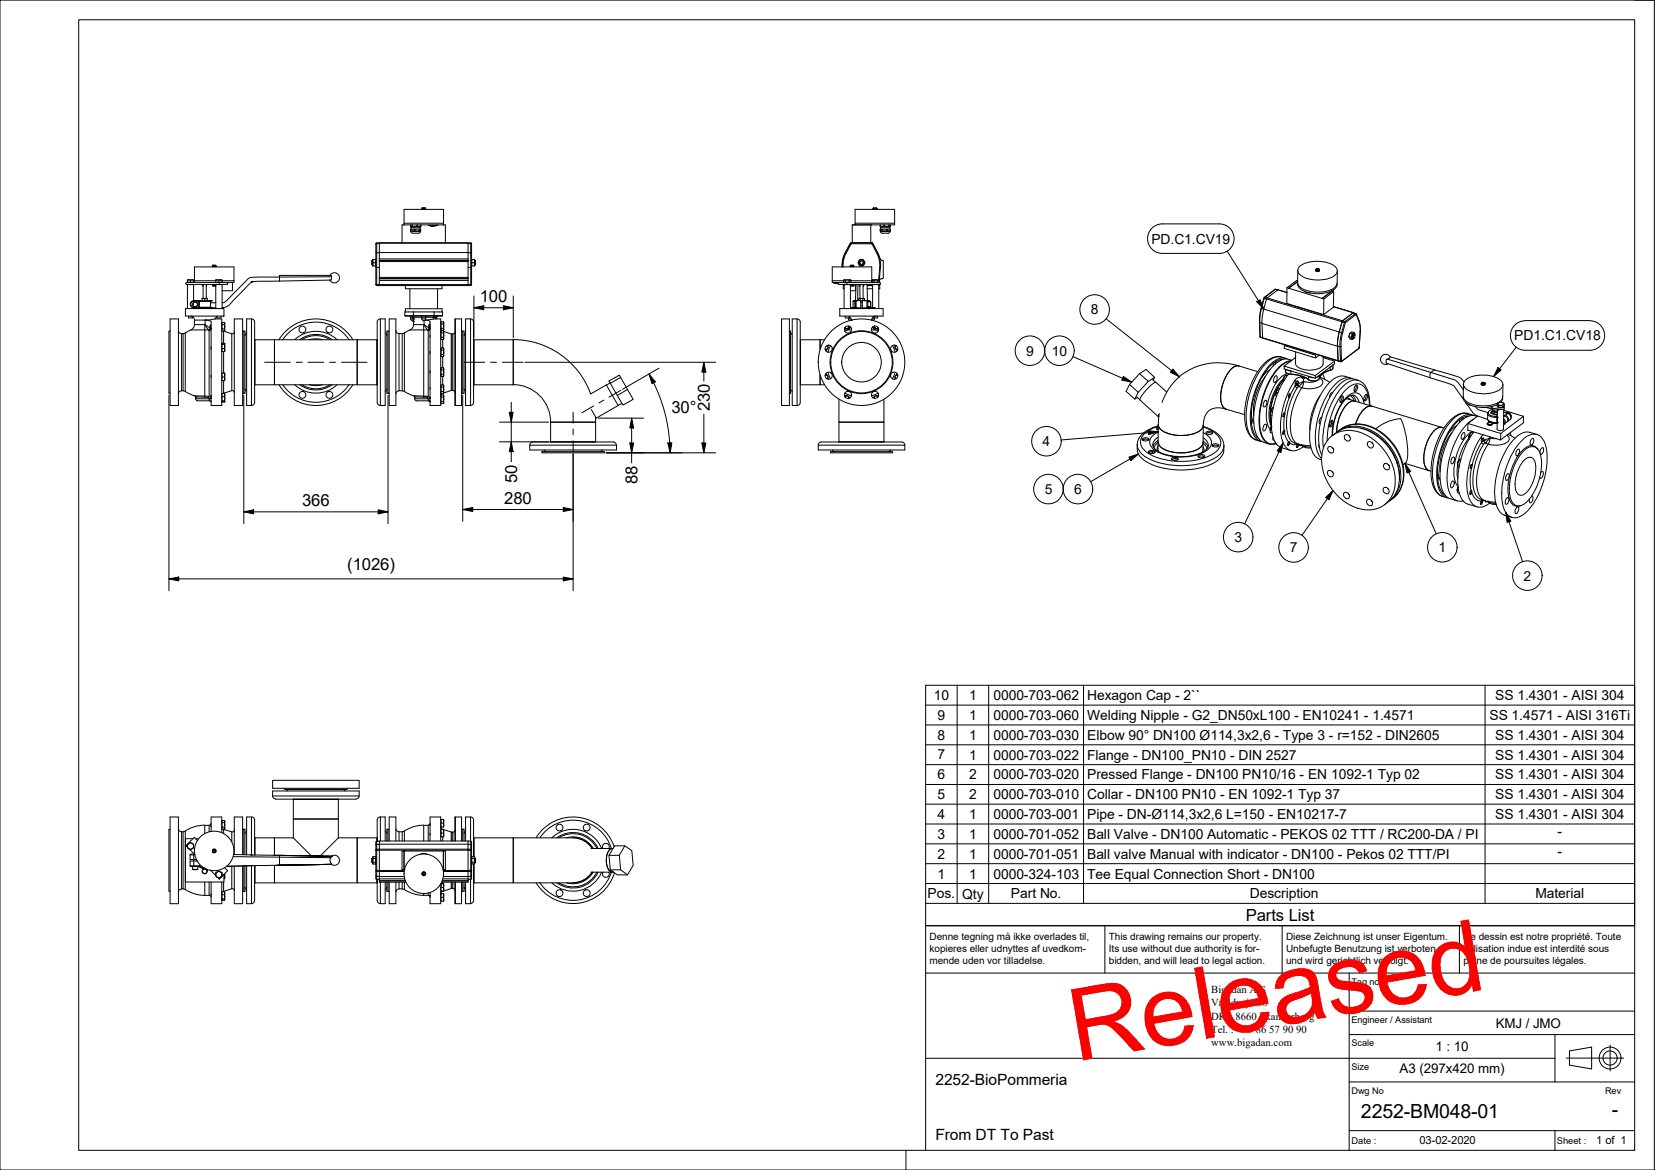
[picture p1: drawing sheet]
<svg xmlns="http://www.w3.org/2000/svg" width="420mm" height="297mm" viewBox="0 0 420 297" stroke-linecap="round" stroke-linejoin="round" font-family="sans-serif">
<defs><g id="words">
<text font-size="25.5" fill="#f00" x="273" y="269.6" transform="rotate(-10 273 269.6)">Released</text>
<g font-size="5">
<text x="345.5" y="283.7">2252-BM048-01</text>
<text x="409.2" y="283.3">-</text>
</g>
<g font-size="4.2">
<text x="121.8" y="76.7">100</text>
<text x="170.4" y="104.8">30°</text>
<text x="180.2" y="104.5" transform="rotate(-90 180.2 104.5)">230</text>
<text x="131.3" y="122.6" transform="rotate(-90 131.3 122.6)">50</text>
<text x="161.8" y="122.9" transform="rotate(-90 161.8 122.9)">88</text>
<text x="76.7" y="128.5">366</text>
<text x="128" y="127.9">280</text>
<text x="88.1" y="144.7">(1026)</text>
<text x="316.3" y="233.7">Parts List</text>
</g>
<g font-size="3.9">
<text x="237.5" y="275.5">2252-BioPommeria</text>
<text x="237.5" y="289.5">From DT To Past</text>
</g>
<g font-size="3.5">
<text x="292.3" y="61.8">PD.C1.CV19</text>
<text x="276.9" y="79.8">8</text>
<text x="384.4" y="86.4">PD1.C1.CV18</text>
<text x="260.5" y="90.3">9</text>
<text x="267" y="90.3">10</text>
<text x="264.7" y="113.3">4</text>
<text x="265.2" y="125.4">5</text>
<text x="272.7" y="125.4">6</text>
<text x="313.4" y="137.6">3</text>
<text x="327.4" y="140.2">7</text>
<text x="365.2" y="140.2">1</text>
<text x="386.8" y="147.4">2</text>
<text x="237.1" y="177.7">10</text>
<text x="246" y="177.7">1</text>
<text x="252.2" y="177.7">0000-703-062</text>
<text x="276" y="177.7">Hexagon Cap - 2``</text>
<text x="379.6" y="177.7">SS 1.4301 - AISI 304</text>
<text x="238" y="182.8">9</text>
<text x="246" y="182.8">1</text>
<text x="252.2" y="182.8">0000-703-060</text>
<text x="276" y="182.8">Welding Nipple - G2_DN50xL100 - EN10241 - 1.4571</text>
<text x="378.1" y="182.8">SS 1.4571 - AISI 316Ti</text>
<text x="238" y="187.8">8</text>
<text x="246" y="187.8">1</text>
<text x="252.2" y="187.8">0000-703-030</text>
<text x="276" y="187.9">Elbow 90° DN100 Ø114,3x2,6 - Type 3 - r=152 - DIN2605</text>
<text x="379.6" y="187.8">SS 1.4301 - AISI 304</text>
<text x="238" y="192.8">7</text>
<text x="238" y="197.9">6</text>
<text x="246" y="192.9">1</text>
<text x="246" y="197.9">2</text>
<text x="252.2" y="192.9">0000-703-022</text>
<text x="252.2" y="197.9">0000-703-020</text>
<text x="276" y="192.9">Flange - DN100_PN10 - DIN 2527</text>
<text x="276" y="197.9">Pressed Flange - DN100 PN10/16 - EN 1092-1 Typ 02</text>
<text x="379.6" y="192.9">SS 1.4301 - AISI 304</text>
<text x="379.6" y="197.9">SS 1.4301 - AISI 304</text>
<text x="238" y="202.9">5</text>
<text x="246" y="202.9">2</text>
<text x="252.2" y="202.9">0000-703-010</text>
<text x="276" y="202.9">Collar - DN100 PN10 - EN 1092-1 Typ 37</text>
<text x="379.6" y="202.9">SS 1.4301 - AISI 304</text>
<text x="238" y="207.9">4</text>
<text x="246" y="208">1</text>
<text x="252.2" y="208">0000-703-001</text>
<text x="276" y="208">Pipe - DN-Ø114,3x2,6 L=150 - EN10217-7</text>
<text x="379.6" y="208">SS 1.4301 - AISI 304</text>
<text x="238" y="213">3</text>
<text x="246" y="213">1</text>
<text x="252.2" y="213">0000-701-052</text>
<text x="276" y="213">Ball Valve - DN100 Automatic - PEKOS 02 TTT / RC200-DA / PI</text>
<text x="395.4" y="212.2">-</text>
<text x="238" y="218">2</text>
<text x="246" y="218">1</text>
<text x="252.2" y="218">0000-701-051</text>
<text x="276" y="218">Ball valve Manual with indicator - DN100 - Pekos 02 TTT/PI</text>
<text x="395.4" y="217.3">-</text>
<text x="238" y="223">1</text>
<text x="246" y="223">1</text>
<text x="252.2" y="223">0000-324-103</text>
<text x="276" y="223.1">Tee Equal Connection Short - DN100</text>
<text x="235.5" y="228.1">Pos.</text>
<text x="244.3" y="228.1">Qty</text>
<text x="256.6" y="228.1">Part No.</text>
<text x="317.3" y="228.1">Description</text>
<text x="389.8" y="228.1">Material</text>
</g>
<g font-size="3.4">
<text x="379.8" y="260.9">KMJ / JMO</text>
<text x="364.4" y="266.9">1 : 10</text>
<text x="355.3" y="272.5">A3 (297x420 mm)</text>
</g>
<g font-size="2.8">
<text x="360.3" y="290.5">03-02-2020</text>
<text x="405.3" y="290.5">1 of 1</text>
</g>
<g font-size="2.7">
<text x="307.5" y="252">Bigadan A/S</text>
<text x="307.5" y="255.5">Vroldvej 168</text>
<text x="307.5" y="262.3">Tel. : +45</text>
<text x="307.5" y="258.9">DK - 8660 Skanderborg</text>
<text x="318.9" y="262.3">86</text>
<text x="322.2" y="262.3">57</text>
<text x="325.7" y="262.3">90</text>
<text x="329.1" y="262.3">90</text>
<text x="307.5" y="265.7">www.bigadan.com</text>
</g>
<g font-size="2.5">
<text x="236" y="238.5">Denne tegning må ikke overlades til,</text>
<text x="281.5" y="238.5">This drawing remains our property.</text>
<text x="326.5" y="238.5">Diese Zeichnung ist unser Eigentum.</text>
<text x="371.5" y="238.5">Ce dessin est notre propriété. Toute</text>
<text x="236" y="241.6">kopieres eller udnyttes af uvedkom-</text>
<text x="236" y="244.8">mende uden vor tilladelse.</text>
<text x="281.5" y="244.8">bidden, and will lead to legal action.</text>
<text x="281.5" y="241.6">Its use without due authority is for-</text>
<text x="326.5" y="241.6">Unbefugte Benutzung ist verboten</text>
<text x="326.5" y="244.8">und wird gerichtlich verfolgt.</text>
<text x="371.5" y="241.6">utilisation indue est interdité sous</text>
<text x="371.5" y="244.8">peine de poursuites légales.</text>
</g>
<g font-size="2.4">
<text x="343.1" y="290.4">Date :</text>
<text x="395.2" y="290.4">Sheet :</text>
</g>
<g font-size="2.3">
<text x="343.1" y="250">Tag no.</text>
<text x="343.1" y="259.7">Engineer / Assistant</text>
<text x="343.1" y="265.7">Scale</text>
<text x="343.1" y="271.7">Size</text>
<text x="343.1" y="277.7">Dwg No</text>
<text x="407.5" y="277.7">Rev</text>
</g>
</g></defs>
<!-- layer: Visible -->
<g fill="none" stroke="#000" stroke-width=".25">
<path d="M102.6 57.1h.1M102.6 57.1h10M102.6 56.7h10M102.6 57.1v-3.9h10v3.9M102.6 57.1h-.5v4.5M104.2 57.1v.4h.5M104.3 58.8l.4 .4h1.6M104.4 57.5v.3M104.6 57.1v.4M104.7 57.1v.4M105.1 58.6v-.4h.3v.4M105.1 58.2h-.8v.6"/>
<path d="M105.4 58.2h1M105.8 57.1v.4M106 57.1v.4M106.4 58.6v-.4h.2v.4M106.6 58.2h.2v.4h-2.6l.1-.8h2.4v.4M106.6 57.5v.3M106.7 58.6v.2M106.7 58.8l-.4 .4M106.8 57.1v.4M106.8 57.1v.4h-2.1M107.1 53.2h1M107.2 52.7l-.1 .4"/>
<path d="M107.2 52.8h.3v.1l.4-.1M107.9 52.7l.1 .4M108.8 57.2l1 .2M108.8 57.1v.1l2.3-.1M110 57.4l-.7-.1 .9 .1M111.1 57.2l-1 .2M112.6 57.1h.5v4.5M112.6 57.1h.1M216.4 57.1v4.5M216.4 57.1h4.7M217.1 56.7v.4M221.1 57.1h.1"/>
<path d="M221.1 57.1v4.5M221.6 53.1l1 .1M222.5 53.1v-.3h-.8l-.1 .4M222.5 52.9h.1M223.4 57.1v.4h2.6v-.4M223.5 58.2v-.4h2.4v.4M223.5 57.1v.4M223.5 58.6v.2M223.5 58.8l.4 .4h1.7M223.6 57.5v.3M223.8 58.6v-.4h-.4v.4h2.7v-.4l-.1 .4M223.8 58.2h.1"/>
<path d="M224.3 57.1v.4M224.6 57.1v.4M225 58.2h-1.1v.4M225.3 58.2h-.3v.4M225.6 57.1v.4M225.8 57.1v.7M225.9 58.8l-.4 .4M225.9 58.6v.2M226 58.2h-.7v.4M227.1 56.7h-10v-3.5h10v3.9h-10.7M47.1 78.3h9.8v1.9h-9.8zM47.6 71.1h1.5"/>
<path d="M47.6 71.1v.6h.7v-.6M47.6 71.7h.1M47.6 71.7h8.1v.5M47.6 71.7h-.4v.5h10.6v-.5h-2.1M47.6 72.2h.1M49.1 71.1v.6h-.8M49.1 76.3v-4.1h-1.5v6.1M49.1 71.7h.1M49.1 78.2v.1M49.4 71.7v-3.9h10v3.9h-1.6M49.4 71.3h5.4M50 78.2l.1 .1"/>
<path d="M50.5 76.5h.1M50.6 76.3h.1M50.6 76.3l-.1 .1M50.7 78.2h.1M51.3 75.8h.7M51.3 76.3v-.5h1.3v.5M51.3 78.2v.1M51.4 78.1h1.1M51.4 78.1v.1M51.5 72.5v-.3l.1 3.6M52 75.8h.6M52 75.8v.5"/>
<path d="M52.5 72.2v.3M52.5 72.2l-.1 3.6M52.5 72.2h.1M52.6 78.1v.2M53.6 76.3h-4.4a.93 .93 0 0 0-.9 .9 .93 .93 0 0 0 .9 1h1.3M53.6 76.3l-.2 .4v1.1l.3 .4M53.6 76.3h.1M53.7 78.2h.1M53.9 78.3h.1M53.9 67.7l.1-.3 .7-.1 .2 .5M54 78.2l-.2 .1M54 72.5l.2 .1"/>
<path d="M54 72.5v-.3h.5v.3M54.1 67.3l-.1 .2 .2-.2M54.2 72.6h.6M54.5 72.5l-.3 .1M54.5 72.5l.2 .1M54.8 78.3v-6.1h1.6v6.1M54.8 78.1l-1.1 .1M54.8 72.2h-.3M54.9 67.7l-1 .1M55.6 71.1v.6M56 71.1h.4M56 71.1h-1.2"/>
<path d="M56 71.1h-1.2v.6M56.3 72.2h.1M56.4 71.1v.6h-1.6M56.4 71.7h.1M56.4 71.3h3M59 71.7v2.1h-2.6M63.8 71.6h.1M63.8 71.5h.1M63.8 71.5v.1M63.9 71.5h.1M71 69.9h13M83.8 69.9a1.29 1.29 0 0 1 2-.3 1.29 1.29 0 0 1-.1 2 1.29 1.29 0 0 1-2-.5h.3l.2-.2v-.7l-.2-.3"/>
<path d="M83.8 69.9h.2M83.9 71.1l-20 .4-5.8 6-.9 .5-.8 .1M94.4 66.2v1M94.4 66.2h.2M94.4 67.2h.2M94.7 65.9v1.6M94.7 65.9h.7M94.7 65.9l-.1 1.6h.8M94.7 66.7h.6M95.3 66.7v.8M95.3 65.9v.8M95.6 61.7l-.2 .2v10.4l.2 .2"/>
<path d="M95.6 72.5h7.3M95.6 61.7h.7M96.3 72.5v-10.9h22.5v10.9M96.3 66.1h.1M102.9 72.5h9.3v.8h-9.3zM102.9 79.2v-.8h9.3v.8M104.1 73.3v5.1M111.1 73.3v5.1M118.8 61.7h.7l.2 .2v10.5l-7.5 .1M118.8 66.1h.1M119.7 67.5h.7M119.8 65.9v.8"/>
<path d="M119.8 66.7v.8M119.8 66.7h.6M120.4 65.9v1.6M120.4 67.5h.1M120.5 65.9v1.6M120.5 65.9h-.8M120.5 66.2h.2M120.5 67.2h.2M120.7 66.2v1M120.7 66.2h.1M120.7 67.1v.1M211.3 71.3h2.9"/>
<path d="M211.6 71.8l1.3 .2M211.7 71.7l1.2 .1M212.9 71.7h-1.6v-3.9h10v3.9M213.2 78.3h11v1.9h-11zM214.2 71.1h1.8M214.2 71.1v.6h1.4M214.2 71.1h.4M214.2 72.3l.1 .1M214.3 72.2v.1M214.3 78.3v-6.1h1.6v6.1M214.3 72.5h-.2v.8h.2M214.3 72.2h.1"/>
<path d="M214.3 71.7h.1M214.6 64.1l-.7 1.8-.1 1.9 .2-1.9a12.2 12.2 0 0 1 1.9-4.1l.3-.1h5.1l.2 .1a12.6 12.6 0 0 1 1.9 4.2l.2 1.3-.4 3.9M214.6 71.1h1M214.6 71.1v.6M215 71.7h8.5v.5h-8.5zM215 71.7h-2.1v.5h2.1M215.6 71.1h.4M215.6 71.1v.6h.4v-.6M215.8 67.8h1M215.9 72.2h.1M215.9 72.5h.9M215.9 72.5v-.3h.9v.3"/>
<path d="M215.9 72.5h.6M215.9 78.1h.6M215.9 71.7h.1M215.9 67.3h.6M216 67.3l-.1 .4M216 71.3h5.3M216.1 61.6l-.2 .1-1.3 2.4M216.2 61.6h5.1M216.5 78.1l.1 .2M216.5 67.3l.1 .2 .1-.1v.3M216.5 67.3h.2M216.5 72.5h.3"/>
<path d="M216.5 72.2v.3M216.7 72.2h.1M216.8 78.3h.1M217.1 76.5h.1M217.1 76.5l.1 1.6 1.3 .1v.1M217.2 76.4l-.1 .1M217.2 76.4h.1M217.2 72.2v1.6h-1.3M217.2 72.5h.1M217.2 73.3h.1M217.3 72.2l-.1 4.1M217.3 76.3l-.1 .1"/>
<path d="M218 75.8h.4M218 75.8h1.5M218 75.8v.5h-.3M218.1 72.5l.2 .1M218.1 72.5v-.3h.2v3.6M218.2 65.9h1l.4 .8-.4 .8h-1l-.4-.8zM218.2 72.2h.1M218.4 75.8h.7M218.4 75.8v.5M218.5 78.2v-1.9h-1.7l-.2 .1v1.6l.2 .3M218.5 76.4h.4zM218.5 77.7h.4"/>
<path d="M218.5 76.9h.4M219.1 75.8h.4M219.1 75.8v.5M219.2 72.2h.1M219.3 72.5l-.1 .1M219.3 72.5v-.3h-.2v3.6M219.3 72.5l-.2 .1M219.5 76.3h.1M219.5 76.3h.2M219.5 75.8v.5M219.7 76.3h.1M220.1 76.3h.1"/>
<path d="M220.1 76.3l.1 .1M220.1 72.5h1.4M220.1 72.2l.1 4.1M220.1 73.3h1.4M220.2 76.4h.1M220.2 76.4l.1 .1M220.3 76.5l-.1 1.6-1.3 .1M220.3 76.5h.1M220.3 76.6l.8 .1v1.1l-.8 .1M220.6 78.3h.1M220.9 76.6l-.3-.3h-1.7v2M220.9 77.9l-.3 .4"/>
<path d="M220.9 78.1h1.2M221 78.1l-.1 .2M221.3 61.6l.3 .1M221.4 71.1h.5M221.4 71.1v.6h.5M221.4 71.1h1.8M221.5 78.1v-5.9h1.6v6.1M221.5 71.7h.1M221.5 61.8l1.3 2.3M221.6 72.2h-.1M221.9 71.1h1.3M221.9 71.1v.6h.9v-.6"/>
<path d="M222.1 78.1l.1 .2M222.8 64.1l.6 1.6M223.1 72.2h.1M223.1 72.5h.3v.8h-.3M223.1 71.7h.1M223.2 72.2l-.1 .1M223.2 71.7h.1M223.2 72.3l-.1 .1M223.2 71.1v.6h-.4M223.4 65.7l.5 .4M223.9 66.1h.1M224 70.7l-.6 .3-.2 .7"/>
<path d="M224 66.1l.3 .3M224.2 66.4v4M224.3 70.4l-.3 .4M324.4 73.6l-.8-.1-2.8 2.2-1.1 4.8 .2 5 .7 .3M324.4 73.6l-2.9 2.3-1 4.4v5.5l19.3 5.9M324.4 73.6l2.3 .6M326.7 73.1v3.9l9.3 2.9 2.5-1.9 .1-4M326.7 73.1l.5 .1M327.2 73.2h.1M327.2 73.2l8.5 2.6M329.4 71.9a2.16 2.16 0 0 0 1.7 2M329.4 71.3l-.2-.1-2.5 1.9"/>
<path d="M329.5 68.7l-.1 3a2.74 2.74 0 0 0 2.5 2.1 7.7 7.7 0 0 0 7.2-1.1l.4-.8v-3.1M329.9 67.7a8.1 8.1 0 0 1 9.1 .1 1.51 1.51 0 0 1-.8 2.5 8.5 8.5 0 0 1-8.2-.6 1.31 1.31 0 0 1-.1-2zM331.1 73.9l1.5 .5M334.1 68.6a.41 .41 0 0 0 .6 .3 .41 .41 0 0 0 0-.7l-.5 .5M334.1 68.5a.46 .46 0 0 0 .4 .4 .46 .46 0 0 0 .4-.4M334.3 68.6l-.1 .1M334.6 68.3l-.4 .2v.2M334.6 68.2h-.4a.47 .47 0 0 0 .1 .8 .47 .47 0 0 0 .7-.3M334.6 68.3h.1M335.7 75.8h.1M336.1 75.9l-.1 4M338 73.9a9.1 9.1 0 0 1-6.9 0"/>
<path d="M338 73.9h.2M338.2 73.9h.1M338.2 73.9l.4 .1M338.5 77.8l5.1 1.6M338.6 74l-2.5 1.9-.4-.1M338.6 73.5l-.5 .4M339.4 72a1.88 1.88 0 0 1-1.4 1.9M343.7 79.4l-2.9 2.1-.8 2.8M43.2 81h2.1v21.9h-2.1zM43.2 84l-.3 .1v15.7l.3 .1M45.3 83.9a.88 .88 0 0 0 1.2 .8M46.5 99.2a.91 .91 0 0 0-1.2 .8"/>
<path d="M46.5 99.2l2.9 1.3M47.9 80.2v.5h1v-.3M48.4 80.2a1 1 0 0 1 1 1.1 2.15 2.15 0 0 1-1.7 2.8l-1.2 .6M52.1 81.3l4.2-.3v21.9h-2.7v-21.2a1.5 1.5 0 0 0-1.5-.4zM53.4 82.6v.7M53.6 82.6v-.1a.69 .69 0 0 0 0 1v-.2M53.6 88v.7M53.6 95.2v.7M55.1 80.4l-.5 .5M55.1 80.2v.5h1v-.5M56.3 89.1h.1M56.3 87.4h.1"/>
<path d="M56.3 96.5h.1M56.3 94.8h.1M56.3 83.8h.1M56.3 82.1h.1M56.3 87.2h.7l.1 .1-.1 2h-.7zM56.3 82.4v1.1h.7M56.3 88.5h.7M56.3 87.4h.7M56.3 95.7h.7M56.3 83.5v.6h.7M56.8 84.1l2 .6 .5-.1 .2-.3M56.8 99.8l-.2 .1"/>
<path d="M57 94.7l.1 1.5M57 99.9v2.1M57 99.9v.1M57 99.9h-.7v.8h.7M57 81.9l.1 1.1M57 81.9h-.7v.5h.7M57 83.5v.6M57 89.2v.1M57 87.2v2M57 100v2M57.1 96.2l-.1 .4M57.1 96.2v-1.5h-.8v1.9h.7"/>
<path d="M57.1 83l-.1 1.1M57.1 83l-.1 .5M59.5 99.7l-.1-.3-.4-.2-2.2 .7h.2M59.5 81h2.1v21.9h-2.1zM61.6 84l.3 .1M61.9 84.1h.3v15.8h-.3zM61.9 99.8l-.3 .1M62.2 98.7l.4 .6M62.6 84.6l-.4 .6M64.6 86.3h.1M64.6 97.7h.1M64.7 86.3h5v11.4h-5"/>
<path d="M69.7 86.3h21v11.4h-21zM70.8 97.7a11 11 0 0 0 18.8 0M70.8 86.2a11 11 0 0 1 18.8 0M76.1 97.7a7 7 0 0 0 8.2 0M76.1 86.2a7 7 0 0 1 8.2 0M78.5 97.7l1.7 .2 1.7-.2M78.5 86.2l1.7-.2 1.7 .2M95.7 86.3h-5v11.4h5M95.7 86.3h.1M95.7 97.7h.1M95.7 86.3v11.4M97.8 84.6l.4 .6"/>
<path d="M98.2 98.7l-.4 .6M98.2 84.1h.3v15.8h-.3zM98.5 99.8l.3 .1M98.8 81h1.7v21.9h-1.7zM98.8 84l-.3 .1M100.5 83.9a.78 .78 0 0 0 .8 .8h.8M102.1 99.2l.5 .2M102.1 99.2h-.8a.78 .78 0 0 0-.8 .8M102.6 84.5l-.5 .2M102.7 99.4l2.4 1.1M102.9 80.2h9.3l.2-1h-9.6v.9l.1 .1M104 80.2l.3 .2v.6"/>
<path d="M104.3 80.9l.5 .5M104.8 81.5l.2 .1M105 81.6h.1M105 81.6a2 2 0 0 1-1.6 2.5l-.7 .4M106.8 80.2l.3 .4M107.1 80.5v.5M107.1 80.9a.49 .49 0 0 0 .5 .5 .49 .49 0 0 0 .5-.5M107.9 81.3l2.1-.3h1.9v21.9h-2.7v-21.3l-.5-.2zM108.1 80.5v.5M108.4 80.2l-.4 .4M109 82.3l.2 .3-.2 .7-.2-.4zM109 83.3h.1"/>
<path d="M109 82.3v1M109.2 98.3v.5M109.2 94.1v.6M109.2 89.2v.7M109.2 85.1v.5M111.2 80.2l-.5 .5v.3M111.9 83.6v.1M111.9 81.9h.1M111.9 95.3h.1M111.9 93.6h.1M111.9 90.3h.1M111.9 88.6h.1"/>
<path d="M111.9 99.7h.1M111.9 98h.1M111.9 85.9h.1M111.9 84.2h.1M112 93.9v1.1h.6M112 88.9v1.1h.6M112 98.3v1.1h.6M112 84.5v1.1h.6M112 82.2h.6M112 85.6v.6h.6M112 90v.5h.6M112 95v.6h.6"/>
<path d="M112 99.4v.5h.6M112.1 83.9l.1 .1M112.2 99.9l-.2 .6M112.6 83.3v.6M112.6 81.7v1.6M112.6 83.3h-.6v.6h.6M112.6 81.7h-.6v1.6M112.6 93.4v1.1M112.6 93.4h-.6v.5h.6M112.6 95v.6M112.6 88.3v1.1M112.6 88.3h-.6v.6h.6"/>
<path d="M112.6 90v.5M112.6 97.7v1.1M112.6 97.7h-.6v.6h.6M112.6 99.4v.5M112.6 84v1.1M112.6 84h-.6v.5h.6M112.6 85.6v.6M112.6 81.7v2.2M112.6 94.5v1.1M112.6 94.5v.5M112.6 89.4v1.1M112.6 89.4v.6"/>
<path d="M112.6 98.8v1.1M112.6 98.8v.6M112.6 85.1v1.1M112.6 85.1v.5M112.6 84.1l2 .7M114.6 84.8h.1M114.7 99.1l-2.1 .7M114.7 99.1h.3M115 99.1l.5 .5M115.5 84.3a.62 .62 0 0 1-.8 .5M115.6 81v22M115.6 81h1.6v21.9h-1.6"/>
<path d="M117.2 84l.3 .1M117.5 84.1h.3v15.8h-.3zM117.5 99.8l-.3 .1M117.8 98.7l.4 .6M118.2 84.6l-.4 .6M120.2 86.3h10.1v11.4M120.2 97.7h10.1M120.3 86.3v11.4M130.3 86.2a20.9 20.9 0 0 1 19.7 13.8l3.9-2.3 3 5.2 1-.5M130.3 97.6a9.5 9.5 0 0 1 9.5 9.6M154.9 97.2l-1 .6M154.9 97.3l1.8 3.1"/>
<path d="M157.6 95.8l-.4-.6-2.6 1.5 .3 .6 2.7-1.5 1.7 3.1M198.4 81h2v21.9h-2zM200.4 84.1h.3v15.8h-.3M200.7 98.7l.4 .6M201.1 84.6l-.4 .6M202.4 81h-1.3v21.9h1.3M202.4 81a.78 .78 0 0 1 .8 .8v20.3M203.2 86.3h6.1M203.2 97.7h.1M203.2 97.7h5v-2.5v2.5h1.1M203.2 86.3v11.4M208.2 86.3v2.4"/>
<path d="M209.9 95.2h-.4a.49 .49 0 0 1 .6 .3 .49 .49 0 0 1-.2 .6l.2-.2M209.9 95.2l.3 .3v.4M210.2 94.5l.7 1.7M210.2 88v.1a.47 .47 0 0 1-.2 .5 .47 .47 0 0 1-.5 .1 .49 .49 0 0 0 .6-.3 .49 .49 0 0 0-.2-.6l.2 .2M210.9 87.7l-.7 1.7M214.5 99.8l1.6 .7M214.6 80.2v.5h1v-.5M215.3 83.3h.1M215.4 83.2l-.5 .2-.4-.3 .4 .4 .4-.2M215.4 82.7l-.1 .6M215.4 80.7v.3M215.4 80.9l.3 .5"/>
<path d="M215.6 80.4l.4 .3 .1 .5M216 83.1l-.5 .5-1 .5M216.1 81.3h.1M221.3 81.3h.1M221.5 83.1l.4 .5 1 .5M222 80.9l-.2 .5M222 80.7v.3M222 82.7a.47 .47 0 0 0 .2 .7 .47 .47 0 0 0 .7-.3l-.4 .3-.4-.2M222 83.3h.1M222.3 80.2a.99 .99 0 0 0-1 1M222.8 80.2v.5h-1v-.3M222.9 99.8l-1.6 .7"/>
<path d="M226.6 87.7l.6 1.7M227.2 88v.1a.51 .51 0 0 0 .7 .6 .49 .49 0 0 1-.6-.3 .49 .49 0 0 1 .2-.6l-.2 .2M227.2 94.5l-.6 1.7M227.5 95.2l-.3 .4v.3M227.5 95.2h.4a.49 .49 0 0 0-.6 .3 .49 .49 0 0 0 .2 .6l-.2-.2M286.8 97.6l2.2 2-.9 1.7-2.2-2zM289.3 94.9l-2.5 2.7M292.6 96.4l.8 .7M292.8 96.5l.3-.7-2.1-2-1.7 1.1 2.2 1.9-2.5 2.8M293.1 95.8l-1.6 1M296.2 99.6l-2.7-2.5a9.2 9.2 0 0 0-4.1 4.4l4.6 4.3M319.3 94.3l-4.8-1.4a3 3 0 0 0-2.8 1.9 9.9 9.9 0 0 0-1.4 8.1l.2 .4 .7 .6"/>
<path d="M323.3 92.1v.8M323.7 95.5a.35 .35 0 0 1 .5 0 .35 .35 0 0 1 0 .5l-.1 .5a.48 .48 0 0 1-.2 .5 .48 .48 0 0 1-.5 0l-.1-.5zM323.8 91.8l-.1 .6M323.9 99.9h.1M324 99.5l-.1 .7 .2 .3M324 99.5l.4 .2M324.1 91.7v.4M324.1 99.1l-.2 .8M324.1 99l-.1 .5M324.1 99.1h.1M324.5 98.7h.3h-.3l-.4 .3M325.7 91.3a6.3 6.3 0 0 0-4.6 3.3 19.3 19.3 0 0 0-3 14.5 3.8 3.8 0 0 0 1.5 2.3"/>
<path d="M325.8 96.5h.1M325.8 96.1v.8M325.8 96.1l.4 .1M326 95.7l-.2 .8M326 95.7h.1M326 92.9v.8l.6 .1M326.1 95.7l-.3 .4M326.1 87.7v.8l7.9 2.4 .9-.7M326.3 87.6l-.2 .1 7.9 2.5 .2-.2M326.3 95.2l.5 .2-.3-.1a.32 .32 0 0 0-.3 0 .32 .32 0 0 0-.1 .4M326.4 91l-1.1-.3a5.4 5.4 0 0 0-5.4 2.8 20 20 0 0 0-3.6 14.9l.1 .4a3.9 3.9 0 0 0 2.5 2.9l1.1 .3M326.6 93.8l1.1 .4"/>
<path d="M326.8 91.1a3.9 3.9 0 0 0-4.5 1.6 20.3 20.3 0 0 0-4.5 16.5 3.4 3.4 0 0 0 2.7 2.9M327.2 95a20.7 20.7 0 0 0-4.1 15.6 3.9 3.9 0 0 0 2.3 3.1l2.3 .7M327.7 94.2l5.6 1.7M328 91.5a3.7 3.7 0 0 0-4.4 1 20.2 20.2 0 0 0-5 16.7 3.9 3.9 0 0 0 2.2 3.1l1.8 .5 1.2-.2M328.9 97.9h.1M328.9 90.7l-2.9 2.2 7.9 2.5 4.9-3.7M328.9 89.4v2.9a3 3 0 0 0 3.1 1.7l1.5-.1a2.35 2.35 0 0 0 2.4-1.5v-1.9M329 97.5h.1M329.1 96.9a.34 .34 0 0 1 .5 0 .34 .34 0 0 1-.1 .5l-.2 .2-.3-.1zM329.3 96.7l-.3 .8M329.4 97.5v.1M329.4 97.5h.1"/>
<path d="M329.6 97l-.1 .4M330.2 95.4l.2 .2M330.4 95.7a2.32 2.32 0 0 0-2.2 1.7 20.7 20.7 0 0 0-2.8 13.8 3.4 3.4 0 0 0 3.1 3.3l1.3-.4 1-.7M330.4 95.5l.1 .4 .3 .3 .5-.3M332.2 95.5l1.1 .4M333.9 95.4v.6M334 90.2v.7M334.3 95.8l-.4 .2-.6-.1M334.9 95.3l-.6 .5M334.9 96l.1 .1M335 95.8l2.6 1.3M335.2 95.4l-.1 .2"/>
<path d="M335.8 94.9l.5 1.4M335.9 90.8l2.9 .9M338.3 99.7a1.03 1.03 0 0 0-.8 1.3M338.4 92.7l-.7 .5M338.4 92.7v.8l-.2 .3a5 5 0 0 0-3.2 2.1 1.95 1.95 0 0 1-3.2 .2 14.8 14.8 0 0 0-4.9-1.2l-.6-.5v-.6M338.4 92.7l-4.1 3.1M338.8 91.7v.7l-.4 .3M340 84.3l-.5 3.2 .2 4.1 .2 .1M340 84.3l.8-2.8 2.7-2.1 .8 .2 .7 1.7 .4 2.1-.4 5.1-4.4 3.3-.8-.1M340 84.3l-.4 2.7 .2 4.7M342.5 85.5l.2 .5 .5 .2M342.5 85.5l.5 .2"/>
<path d="M342.7 84.6l-.2 .9M342.7 84.7l-.2 .7M342.7 84.6l.5 .2M342.9 96l-1.4-.5a4.7 4.7 0 0 0-4.7 2.4 20.8 20.8 0 0 0-4 15.7 3.7 3.7 0 0 0 2.7 3.1M343.3 96.2a3.4 3.4 0 0 0-3.9 .9 20.3 20.3 0 0 0-5.1 16.9l.6 1.6 .6 .8M343.7 85h.1a.45 .45 0 0 1 .1 .5 .45 .45 0 0 1-.3 .3zM343.7 85.8l-.5 .4M343.7 84.4l-.5-.1-.5 .3M343.7 85.8h.1M343.9 84.9a.49 .49 0 0 0-.6 .3 .49 .49 0 0 0 .3 .6M344 85a.46 .46 0 0 0-.5 .3 .46 .46 0 0 0 .2 .5M344 85a.29 .29 0 0 0-.2-.4 .29 .29 0 0 0-.4 .3l-.2 .4a.4 .4 0 0 0-.1 .5 .4 .4 0 0 0 .4 .2l.2-.2"/>
<path d="M344 85l-.2-.5a1.09 1.09 0 0 0-.6 1.5v.2M344.2 97.8a.48 .48 0 0 1 .5 .3 .48 .48 0 0 1-.1 .6v.1a.51 .51 0 0 1-.8 .5v-.8zM344.3 97.8l-.1 1.1-.4 .4M352.9 90.6a1.29 1.29 0 0 0-1.8-.5 1.29 1.29 0 0 0-.5 1.8 1.29 1.29 0 0 0 1.8 .5M352.9 90.6a.88 .88 0 0 1-.9 .7v.9l17 5.7 2.6 3.5M352.9 90.6l17.6 5.2 1.2 1.2M371.5 97.5v3.1a2.89 2.89 0 0 0 2.5 2.1 8.3 8.3 0 0 0 7-.9l.3-.4 .2-.7 .1-3.1M371.9 96.6a8.2 8.2 0 0 1 7.7-.8 1.95 1.95 0 0 1 1.8 2.4 6.2 6.2 0 0 1-5.4 1.7l-2.1-.3a2.71 2.71 0 0 1-2.4-2.1zM376.1 97.4a.46 .46 0 0 0 .4 .3 .46 .46 0 0 0 .5-.3M376.1 97.5l.4 .2 .5-.2M376.1 97.4v.1M376.1 97.4h.1"/>
<path d="M376.1 97.4l.8-.2 .1 .4-.4 .2a.39 .39 0 0 1-.6-.3M376.9 97.3h.1M376.9 97.3l-.8 .1M376.9 97.2a.5 .5 0 0 0-.5-.1 .5 .5 0 0 0-.3 .4M49.4 100.5l.3 .3M49.7 100.8h.1M49.7 100.8v.4M49.7 101.3l.5 .5M50.2 101.8h3.1l.3 .3M53.6 100.5v.3M56.3 101.8h.1M56.3 100.1h.1"/>
<path d="M56.3 100.7v1.3h.7M56.3 101.8h.7M57 102h-.7M64.6 102.1v-20.3a.78 .78 0 0 0-.8-.8h-1.2v21.9h1.3a.78 .78 0 0 0 .7-.7M95.8 102.1v-20.3a.78 .78 0 0 1 .7-.8h1.3v21.9h-1.2a.78 .78 0 0 1-.8-.7M105.1 100.5l.2 .3M105.3 100.8h.1M105.3 100.8v.4M105.3 101.3l.5 .5h3.1M108.9 101.8h.1M108.9 101.8l.3 .3zM109.2 101v.1"/>
<path d="M111.9 102.2h.1M112 100.8v1.1h.6M112 101.9v.6h.6M112.6 100.3v1.1M112.6 100.3h-.6v.5h.6M112.6 101.9v.6M112.6 101.4v1.1M112.6 101.4v.5M120.2 102.1v-20.3a.78 .78 0 0 0-.7-.8h-1.3v21.9h1.2a.78 .78 0 0 0 .8-.7M134.5 113v1.2h22v-1.2M135.3 112.2a.78 .78 0 0 0-.8 .8M135.3 112.2h20.4a.78 .78 0 0 1 .8 .8"/>
<path d="M137.6 114.7h15.8v.3h-15.8zM138.1 114.3l.6 .4M139.8 112.2v-5h11.4v5M139.8 112.2h11.4M151.2 105.8v1.4M152.9 114.3l-.6 .4M156.7 100.4l2.6-1.5 1.4 2.5-2.5 1.5zM156.9 102.9l-5.5 3.3-1.3-2.2M203.2 102.2a.78 .78 0 0 1-.8 .7M207.7 113v1.2h22v-1.2M210.8 114.7h15.8v.3h-15.8zM211.3 114.3l.6 .4"/>
<path d="M213 107.2h11.4v5h-11.4zM213 101.4v5.8h11.4v-5.8M213 112.2h11.4M214.8 100.5h.1a.47 .47 0 0 1 .5 .1 .47 .47 0 0 1 0 .6 .49 .49 0 0 0-.2-.7 .49 .49 0 0 0-.7 .3l.3-.3M222.6 100.5l.3 .3a.49 .49 0 0 0-.6-.3 .49 .49 0 0 0-.3 .7v-.4M222.6 100.5h-.4l-.2 .3M226.1 114.3l-.7 .4M228.9 112.2h-20.4a.78 .78 0 0 0-.8 .8M228.9 112.2a.78 .78 0 0 1 .8 .8M288.6 100.8l.7 .7M288.8 100.9l-.7 .4M290 111.7l.7-.3 .9 .3"/>
<path d="M290 111.4l.9-.3a.57 .57 0 0 1 .7 .6l-.8 .3a.57 .57 0 0 1-.8-.6zM290.5 111.5l-.3 .3M291.6 114.9l1.1-.2 .5 .2M291.7 114.5l.6-.2a.52 .52 0 0 1 .7 0 .52 .52 0 0 1 .1 .7l-.8 .1a.46 .46 0 0 1-.6-.1 .46 .46 0 0 1 0-.5zM291.8 114.8v.2M291.8 114.8l.1 .2M292.4 114.7l.3 .4M292.7 112.9a3.4 3.4 0 0 0 2.9 2.4 12.8 12.8 0 0 0 10.3-.9l.7-.7 .1-.6M294 112.2a3.1 3.1 0 0 0 2.5 2.3 9.5 9.5 0 0 0 8.4-1.1l.4-.4 .1-.7M294 113.3l-.2 .6v.6M294 112.2v1.7M294 107.8a3.2 3.2 0 0 0 3 2.4 9.4 9.4 0 0 0 8-1.2l.5-1.1"/>
<path d="M294 108.8l-.3 .2M294 108.4a.39 .39 0 0 0-.4 .4 .39 .39 0 0 0 .4 .4M294 108.1a7.5 7.5 0 0 0-4.9 3.4l-.4 1.1v1.3a4.8 4.8 0 0 0 3.5 3.9 19.8 19.8 0 0 0 16.2-.4 4.1 4.1 0 0 0 2.3-3.2v-1.1a5.1 5.1 0 0 0-3.6-4.2l-1.6-.6M294 107.8v4.4M294.3 105.2l-.3 2.6M294.3 105l-.3 .6 .2 .2M295 102.2a15.1 15.1 0 0 1 18.8-9.5l.7 .2a3 3 0 0 0-2.8 1.9 9.9 9.9 0 0 0-1.4 8.1l.2 .4 .7 .6M297.4 116.4l.8-.3a.55 .55 0 0 1 .7 0 .55 .55 0 0 1 .1 .6l-.7 .2a.66 .66 0 0 1-.9-.5zM297.5 116.7l1-.3 .6 .3M304.2 116l1.1-.2 .5 .2M304.2 115.6l1-.2a.43 .43 0 0 1 .6 .3 .43 .43 0 0 1-.4 .5h-.4a.58 .58 0 0 1-.8-.5zM305.4 113.4l.2 .6v.6"/>
<path d="M305.4 112.3v1.8M305.5 107.9l-.1 4.4M306.2 109.7l1.1-.2a.43 .43 0 0 1 .6 .4 .43 .43 0 0 1-.6 .4h-.4a.55 .55 0 0 1-.7-.6zM306.2 110.1l1.1-.3 .5 .3M307.7 113l.3-.2 .7-.1a.56 .56 0 0 1 .7 .5l-.8 .3a.66 .66 0 0 1-.9-.5zM307.8 113.2l.9-.2 .7 .3M311.2 103.9a4 4 0 0 0-5.1 1.4l-.5 1.2-.1 1.4M311.2 103.9l4.8 1.4M317.6 106.6a.83 .83 0 0 1 .1 1M320.9 107.9a.38 .38 0 0 1 .6-.1 .38 .38 0 0 1 0 .6l-.1 .3a.54 .54 0 0 1-.2 .5 .54 .54 0 0 1-.5 .1l-.1-.4zM321 101.8a.37 .37 0 0 1 .6-.1 .37 .37 0 0 1 0 .5v.4a.61 .61 0 0 1-.8 .6l-.1-.7zM322.5 109.2h.1"/>
<path d="M322.5 104.8h.1M322.5 108.8l.2-.4-.2 .8M322.5 108.8v1l.5 .1M322.5 108.8l.3 .1M322.6 104.4l.1-.5-.2 .9M322.6 104.4l-.1 .1a.71 .71 0 0 0 .4 .9M322.6 104.4l.4 .1M322.7 108.4h.1M322.7 103.9h.1M322.8 108.2l-.1 .2M323.1 103.5l.2 .1M323.2 110.9a.56 .56 0 0 0 .3 .8"/>
<path d="M323.3 103.5h-.2l-.4 .4M323.7 112.2l.1 .4 .3 .1M325.7 110.2h.1M325.8 105.7h.1M325.8 105.7l-.1 .1M325.8 109.4l.1-.1a.47 .47 0 0 1 .2 .6 .47 .47 0 0 1-.4 .3zM325.8 105a.34 .34 0 0 1 .5 .2 .34 .34 0 0 1-.2 .4l-.2 .2a.43 .43 0 0 1-.3-.4 .43 .43 0 0 1 .2-.4zM325.9 109.3h.1M325.9 109.3v.6l-.3 .3M326 104.9v.5l-.3 .3M326 104.9h.1M326.9 113v.1"/>
<path d="M326.9 113h.1M327.1 112.3l.1-.1a.49 .49 0 0 1 .2 .5 .49 .49 0 0 1-.5 .4zM327.2 112.2l-.3 .9M327.2 112.2h.1M327.3 100.1a.45 .45 0 0 1 .3 .4 .45 .45 0 0 1-.2 .4l-.1 .1a.47 .47 0 0 1-.3-.5 .47 .47 0 0 1 .3-.4zM327.4 100.1l-.2 .8M327.4 100.1h.1M328.7 112.5l.9 .3M329.2 113.5h.1M329.4 112.7l-.2 .3a.32 .32 0 0 0-.1 .4 .32 .32 0 0 0 .3 .2l.2-.8M329.5 112.7l-.3 .8M329.7 112.8l1.5 .3h1.5"/>
<path d="M330.3 113h.1M330.3 113a2.61 2.61 0 0 0 2.5 .7M330.3 112.9v.1M334.9 112.9l.1 .8M335.6 105.9l-.3 .2-.3 .6a.67 .67 0 0 0 .2 .9M337.1 119.6a.86 .86 0 0 1 1.2 .2 .86 .86 0 0 1-.3 1.3 1.01 1.01 0 0 1-.9-1.5zM337.3 113.5a.87 .87 0 0 1 1.1 .3 .87 .87 0 0 1-.3 1.2 .99 .99 0 0 1-.8-1.5zM337.4 111.3a8 8 0 0 1 10.1-.5 13.3 13.3 0 0 1 6.5 13.2 6.9 6.9 0 0 1-9.8 4.8 13.5 13.5 0 0 1-8.5-13.8 6.9 6.9 0 0 1 1.7-3.7zM337.9 106.8a.36 .36 0 0 1 .5 0 .36 .36 0 0 1 0 .5l-.1 .4a.56 .56 0 0 1-.7 .6l-.1-.5zM338 106.8v.8l-.4 .7M338.2 119.7l.2 .3M338.2 113.6l.3 .3"/>
<path d="M338.2 110.6a8.4 8.4 0 0 1 10.8-.3 13.2 13.2 0 0 1 6 13.3 7.5 7.5 0 0 1-3.5 4.5M339.5 109.7a8.2 8.2 0 0 1 9.6 .1 13 13 0 0 1 6.2 13.8 7.2 7.2 0 0 1-2.6 3.6M339.6 109.5a8.7 8.7 0 0 1 11.1 .3 12.7 12.7 0 0 1 5.3 13.2 7.6 7.6 0 0 1-3.1 4.1M340.4 100.7a.36 .36 0 0 1 .5-.2 .36 .36 0 0 1 .1 .6l-.1 .5a.44 .44 0 0 1-.2 .5 .44 .44 0 0 1-.5-.1l-.1-.6zM340.7 100.5l-.1 .9-.4 .7M341.5 110.5a.88 .88 0 0 1 1.1 .3 .88 .88 0 0 1-.2 1.2 .99 .99 0 0 1-.9-1.5zM341.9 101l1 .5M342.3 101.3l5.9 1.8M342.4 110.6l.3 .3M343.7 100.4h-.6a8.5 8.5 0 0 0-4.1 5.9l-.6 2.4-.1 1.9M344 101.8a3.2 3.2 0 0 0-3.1 2.3l-1 2.1-.4 1.8-.2 1.8M345.4 108.7a12.9 12.9 0 0 1 9.9 13"/>
<path d="M346.6 100.3a.37 .37 0 0 1 .5-.1 .37 .37 0 0 1 0 .6l-.1 .4a.44 .44 0 0 1-.2 .5 .44 .44 0 0 1-.5-.1l-.1-.5zM346.8 100.1l-.1 1.1-.4 .5M347.3 112.3a.89 .89 0 0 1 1.1 .3 .89 .89 0 0 1-.1 1.1 1 1 0 0 1-1-1.4zM347.8 103a7 7 0 0 0-1.9-5.9l-1.1-.6-1.1-.2a4.7 4.7 0 0 0-4.6 2.3 20.8 20.8 0 0 0-4 15.8l.5 1.2M348.2 103.1a3.2 3.2 0 0 0-3 2.1l-1.1 2.4M348.2 103.1l17.9 5.4M348.3 112.3l.2 .4M349.3 108.9a11.3 11.3 0 0 1 6.3-2.6 19.6 19.6 0 0 1 1.5 10.7l-.3 .5-.6 .5M349.6 110.5l-.1 .1M349.7 110.6v.1M350.9 111.6v.1M351.5 117.8a.9 .9 0 0 1 1.1 .3 .9 .9 0 0 1-.2 1.2 .96 .96 0 0 1-1-.5 .96 .96 0 0 1 .1-1z"/>
<path d="M352.4 117.9l.2 .3M354 115.9h.1M354.6 117.4h.1M354.8 117.5h-.2M356.7 117.6l6.1 1.9M362.8 119.5l.5 .1M366.1 108.5a3 3 0 0 0-2.8 1.9 9.9 9.9 0 0 0-1.5 8l.3 .5 .7 .6M366.1 108.5l.5 .2M368.6 116.3a.37 .37 0 0 1 .6-.2 .37 .37 0 0 1 .1 .6l-.1 .3a.5 .5 0 0 1-.2 .6 .5 .5 0 0 1-.6 0l-.1-.5zM370 117.8l.1-.3-.1 .6 .4 .5M370 118l.5 .1M370 117.8v.1"/>
<path d="M370.7 106.5l-.2 .7M370.9 116.5l-.5 .3-.3 .7 .2-.5 .5 .1M371.1 106.2v.6M371.3 110a.35 .35 0 0 1 .5-.1 .35 .35 0 0 1 .1 .5l-.1 .5a.47 .47 0 0 1-.3 .5 .47 .47 0 0 1-.5 0v-.6zM371.4 106l.1 .4M371.5 100.7a2.42 2.42 0 0 0 2.2 2.3l2.4 .4 2.6-.2M372 102.1l.1 .1M372.1 102.2a1.01 1.01 0 0 0 1.2 .7M372.1 102.2h.1M372.4 102.6l1.5 2.2 .9 .7 2.8 1M372.7 107.5l8.3 2.6v1.6l-8.4-2.5zM372.9 111.1v-.2v.7"/>
<path d="M372.9 111.1h.1M372.9 111.5h.1M373 105.6a6.2 6.2 0 0 0-4.6 3.3 19.6 19.6 0 0 0-3.1 14.5 3.9 3.9 0 0 0 1.6 2.4M373 110.5l.5 .1M373.5 118a.49 .49 0 0 1 .2 .5 .49 .49 0 0 1-.4 .4l-.1-.4zM373.5 118l-.2 .8M373.5 118h.1M373.7 105.3l-1.1-.3a5.3 5.3 0 0 0-5.1 2.4 20.5 20.5 0 0 0-4 15l.2 .7a4.3 4.3 0 0 0 2.6 3l1 .3M374 109.9h-.6l-.5 1 .2-.6M374.1 106.4a15.9 15.9 0 0 0-6.1 10 13.4 13.4 0 0 0 .4 9.5 2.63 2.63 0 0 0 3 1.3M374.1 105.5a3.9 3.9 0 0 0-4.5 1.6 20.5 20.5 0 0 0-4.5 16.4 3.4 3.4 0 0 0 2.6 2.9M374.1 109.7a20.9 20.9 0 0 0-3.7 15.2 3.9 3.9 0 0 0 2.3 3.1l2.3 .7"/>
<path d="M375 105.7a4.2 4.2 0 0 0-4.7 1.8 20.7 20.7 0 0 0-4.4 16.1 3.9 3.9 0 0 0 2.3 3l1.8 .6M375.2 105.6l-2.5 1.9M376.1 112.1h.1M376.2 111.4a.32 .32 0 0 1 .5-.1 .32 .32 0 0 1 0 .4 .4 .4 0 0 1-.3 .5 .4 .4 0 0 1-.5-.2 .4 .4 0 0 1 .3-.6zM376.4 111.3v.4l-.3 .4M376.4 111.3h.1M376.6 110.4a19.9 19.9 0 0 0-3.8 15.6 3.1 3.1 0 0 0 3.7 2.7l1.7-1M376.8 111.6l-.1 .3M377.3 103.4l1.5 .5M377.6 106.5a2.41 2.41 0 0 0 2.5 .8M377.6 106.4v.1M377.7 107.4a.71 .71 0 0 1 .7-.2 .71 .71 0 0 1 .5 .6l-.6 .2a.48 .48 0 0 1-.6 0 .48 .48 0 0 1 0-.6z"/>
<path d="M377.7 103.4v.2M377.8 104.8l-.2 1.6M377.9 106.8l.5 .4M378.5 103.2l.5 1M378.7 103.2l.3 .5M378.8 107.3l1.3 .2M378.8 104h.1M379 104.4l-.5 .4M379 104.3a.49 .49 0 0 0-.5 .7l1.7 .4M379 104.3l.2-.1a.55 .55 0 0 0 .3 .5 .55 .55 0 0 0 .7-.2M379 104.3l.3 .4M379 104.3v.5l.3 .4"/>
<path d="M379.3 104.7h.8M379.3 105.2h.8M379.3 104.7v.5M379.5 105.2h.5M379.5 105.2h.1M380 105.2h.1M380 102.8l-1.3 .4M380.1 102.6l-.1 .4a1.39 1.39 0 0 0 1.9 .1v-.5M380.1 102.6l.4 .4M380.1 105.9h.1M380.1 105.2h.1M380.1 107.3h.1"/>
<path d="M380.1 104.7v.5M380.2 103.2l.2 .2M380.2 104.1h.1M380.2 104.6l-.1 .1M380.2 102.4l1-.2a.41 .41 0 0 1 .6 .4 .41 .41 0 0 1-.7 .3h-.1a.51 .51 0 0 1-.8-.5zM380.3 102.3l-.2 .3M380.5 103h.9M380.5 103v.4M380.5 103.4h.8M380.7 102.2l-.4 .1M380.7 102.2h.1M381.2 102l-.2 .1"/>
<path d="M381.2 102l.1 .2M381.3 102.2h.1M381.3 102.2l.6 .4M381.4 103.4l.4-.2 .1 .7-2.9 .3v-.5l2.9-.3M381.4 103v.4M381.5 100.9l-.3 1.1M381.7 105.3l.5 .1a.93 .93 0 0 1 .7 .7 .93 .93 0 0 1-.2 .9M381.7 105.5a1.02 1.02 0 0 1 .8 1.6l-.6 .5M381.8 104.6l1.1 .4a.95 .95 0 0 1 .5 1.5l-.7 .5M381.8 103.9l-.1 5.1-.4 .3h-.7l-.5-.3 .1-5-.2 .5a.4 .4 0 0 1-.4 0 .4 .4 0 0 1-.3-.4M381.8 104.2l5 1.5M381.9 102.6l-.5 .4"/>
<path d="M381.9 107.6h.1M381.9 107.6l-.2 .1M382.5 104.8a.68 .68 0 0 1 .8 .1 .68 .68 0 0 1 .2 .7M382.8 110.3l1.8 1M383.4 109.9l.2 .7M383.5 105.6h.1M385.2 114.2a.42 .42 0 0 1 .6 0 .42 .42 0 0 1-.1 .6v.2a.61 .61 0 0 1-.8 .6v-.7zM386.7 117.1a1.66 1.66 0 0 1 2.5-.7 5.6 5.6 0 0 1 .2 5.3l-.3 .8a4.5 4.5 0 0 1-3 3.3 2.17 2.17 0 0 1-1.5-2.5 9.7 9.7 0 0 1 2.1-6.2zM386.7 111.5a3 3 0 0 1 5.1 .1 13.9 13.9 0 0 1 .2 10.1 17.3 17.3 0 0 1-5.5 9.1 2.98 2.98 0 0 1-4.8-2 19.9 19.9 0 0 1 5-17.3zM386.8 114.5a2.31 2.31 0 0 1 3.8-.2 11.9 11.9 0 0 1-.7 9.8l-1 1.8a4.4 4.4 0 0 1-3.7 2.5 3 3 0 0 1-2-3 15.1 15.1 0 0 1 3.6-10.9zM386.8 105.7v1.6l-5.8 4.4M386.8 105.7l-5.8 4.4"/>
<path d="M388.8 111.4a.35 .35 0 0 1 .6-.1 .35 .35 0 0 1 0 .6l-.1 .3a.68 .68 0 0 1-.7 .7l-.1-.5zM390.2 110.3l-1.8-.5a4.7 4.7 0 0 0-4.6 2.3 20.8 20.8 0 0 0-4 15.7 4.1 4.1 0 0 0 2.2 3l1.8 .5M390.4 114.1a2.2 2.2 0 0 0-3.5-.1 14.5 14.5 0 0 0-3.7 12.8 2.09 2.09 0 0 0 2.9 1.5M390.9 115l.2-.8a.42 .42 0 0 1 .5-.6 .42 .42 0 0 1 .3 .7l-.1 .5a.49 .49 0 0 1-.8 .5M341.2 125.1a.9 .9 0 0 1 1.2 .3 .9 .9 0 0 1-.2 1.2 1.03 1.03 0 0 1-1-1.5zM342.2 125.3l.3 .3M347 127a.86 .86 0 0 1 1.2 .2 .86 .86 0 0 1-.2 1.2 1.03 1.03 0 0 1-1-1.4zM348.1 127l.3 .3M351.3 123.9a.88 .88 0 0 1 1.2 .3 .88 .88 0 0 1-.3 1.2 1 1 0 0 1-.9-1.5zM352.3 124l.3 .3M365 120.9l.2 .5-.2 .5M368.7 122.2a.39 .39 0 0 1 .5 .1 .39 .39 0 0 1 0 .5l-.1 .3a.56 .56 0 0 1-.8 .6v-.7z"/>
<path d="M370 124.4l.1-.6-.1 .5v.7l.5 .3M370 124.4h.1M370 124.3l.3 .1M370.1 123.8l.1-.2-.1 .2M373.2 125.4h.1M373.3 124.6h.1a.46 .46 0 0 1 .2 .5 .46 .46 0 0 1-.4 .3zM373.4 124.6l.1 .4-.3 .4M373.4 124.6h.1M375.9 128h.1M376 126.8l1 .3M376 127.2l.2-.1a.48 .48 0 0 1 .1 .6 .48 .48 0 0 1-.5 .3zM376.2 127.2l-.3 .8"/>
<path d="M377 127.1l2.7 .4M377.6 127.3a2.68 2.68 0 0 0 2.3 .8M377.7 127.3h.1M382.5 126.5a.35 .35 0 0 1 .5-.1 .35 .35 0 0 1 .1 .5l-.2 .5a.45 .45 0 0 1-.2 .6 .45 .45 0 0 1-.6-.2l.1-.9zM382.7 120.3a.33 .33 0 0 1 .4 0 .33 .33 0 0 1 .1 .5l-.1 .5a.56 .56 0 0 1-.8 .6l-.1-.6zM385.1 128.7a.42 .42 0 0 1 .5 .2 .42 .42 0 0 1-.1 .5v.2a.64 .64 0 0 1-.8 .7l-.1-.7zM388.8 125.9a.92 .92 0 0 1 0 1.6 .38 .38 0 0 1-.5 .1 .38 .38 0 0 1-.1-.6l.1-.4M391.2 120a.35 .35 0 0 1 .4-.3 .35 .35 0 0 1 .2 .6l-.1 .5a.52 .52 0 0 1-.8 .5v-.1M69.2 198.1h22v2h-22zM43.2 207.4h2.1v22h-2.1zM43.2 210.5l-.3 .1v15.6l.3 .2M45.3 210.4a.92 .92 0 0 0 1.2 .8"/>
<path d="M47.6 214.4a.85 .85 0 0 1 1.3-.2 .85 .85 0 0 1 0 1.3 .85 .85 0 0 1-1.3-.2zM48 215.5l1.4 1.4M48.9 220v.7M49 212.9h-1.9v11h9.8v-1.9M49.1 218.2v.4M49.3 216.9h-1v1.3h1.6M49.7 212.9h.7M50 218.4v.2M50.1 218.6h-1.8v1.2l.1 .2h2.2M50.1 213.4l-.8-.8-2.1 2.1 .4 .4M50.2 220v.7M50.6 219.8l-.1 .1"/>
<path d="M53.1 209.5a9.8 9.8 0 0 0-6.4 1.6h-.2M53.6 209.6v.3M53.6 211.1v-3.7h2.7v4M53.6 209l-.5 .5M54.7 215.6l-.7 .7M54.7 215.8l-.6 .6M56.3 210.3h.1M56.3 208.6h.1M56.3 208.9h.7M56.7 210.5h.1M56.8 210.6l2 .6M57 210v.5"/>
<path d="M57 208.3v1.7M57 210h-.7v.5h.7M57 208.3h-.7v1.7M57 208.3v2.2M59.3 216.9l4.8 .2M59.5 210.7l-.2 .4-.5 .1M59.5 216.9v-9.5h2.1v9.6M61.6 219.9v9.5h-2.1v-9.5M61.6 210.5l.3 .1M61.9 217v-6.5h.3v6.5M61.9 219.8v6.5h.3v-6.5M62.6 211l-.4 .7"/>
<path d="M62.6 219.8v9.6h1.2M63.5 217.1l7.5 .1M63.8 219.8h.1M63.9 217.1h.1M63.9 219.8h.1M64.1 219.8l-6.6 .1M64.6 208.2a.78 .78 0 0 0-.7-.8h-1.3v9.6M64.6 212.7h5.1v4.5v-4.5h4.8M64.6 208.2v8.9M64.7 219.8l-.1 8.8a.78 .78 0 0 1-.7 .8M69.5 217.2h1.5M69.7 219.7v4.4"/>
<path d="M70 202.9h20.4M70 202.8a.78 .78 0 0 1-.8-.7v-1.3h22v1.3a.78 .78 0 0 1-.8 .7M70.4 219.7h.6M71 219.7l-7.1 .1M71 217.2l13.2 .2M71 219.7l13.1-.3-13.1 .3M71 219.7h-1.1M72.3 200.1v.3h15.8v-.3M73.4 200.4l-.6 .4M74.5 212.7v-4.8h11.4v4.8M74.5 202.9v5h11.4v-5M74.5 202.9h.1"/>
<path d="M74.5 212.7l4.6 4.6M84.1 217.4h.1M84.1 219.4l-13.1 .3M84.1 217.4l-13.1-.2 13.1 .2a1.29 1.29 0 0 1 1.8 .1 1.29 1.29 0 0 1-.1 1.8 1.29 1.29 0 0 1-1.7 .1M84.2 217.4a1.42 1.42 0 0 0 0 2l-13.2 .3M84.2 217.4h.1M85.9 212.7h4.8v11.4h-26.1M85.9 202.9h.1M85.9 212.7l-4.6 4.6M86.9 200.4l.7 .4M94.4 217.9v1M94.4 217.9h.2"/>
<path d="M94.4 218.9h.2M94.7 217.5v1.9M94.7 219.4h.6M94.7 218.9h.6M94.7 218h.6M94.7 217.5h.6M95.3 218.9v.5M95.3 217.5v.5M95.3 218v.9M95.3 217.5l.1 .2M95.4 219.2l-.1 .2M95.6 213.6l-.2 .2v9.3l.2 .2"/>
<path d="M95.6 213.6h.7M95.7 212.7h-5v11.4h5M95.7 212.7v.9M95.7 212.7h.1M95.8 208.2v5.4M95.8 208.2a.78 .78 0 0 1 .7-.8h1.3v6.1M97.8 211l.4 .7M98.2 213.5v-3h.3v3M98.8 213.5v-6.1h1.7v6.1M98.8 210.5l-.3 .1M100.5 210.4a.78 .78 0 0 0 .8 .7l.8 .1M102.6 216.1h.1"/>
<path d="M102.6 216.1h-.5v4.7h.6M102.6 216.1h10.5v4.7h-.6M102.6 211l-.5 .1M108.4 216.9l-1-.2-.7 .2M109.2 209l-.3 .4a10.6 10.6 0 0 0-6.2 1.6M109.2 211.5v.5M109.2 209.2v.3M109.2 213.5v-6.1h2.7v6.1M111.9 212.4h.1M111.9 210.7h.1M111.9 209.9h.1M111.9 208.1h.1"/>
<path d="M111.9 209.9l.5 .6M112 211.5v1h.6M112 209v1h.6M112.4 210.6h.1M112.6 216.1h.1M112.6 210.6v1.9M112.6 210.6h-.6v.9h.6M112.6 208.1v1.9M112.6 208.1h-.6v.9h.6M112.6 210.6l2.1 .7M115.5 210.8a.57 .57 0 0 1-.8 .5M115.5 207.5v6"/>
<path d="M115.6 207.4l-.1 .1M115.6 207.4h1.6v6.1M117.2 210.5l.3 .1M117.5 213.5v-3h.3v3M118.2 211l-.4 .7M118.8 213.6l.9 .2v9.3l-.2 .2h-.7M119.7 219.2l.1 .2M119.8 218.9v.5M119.8 217.5v.5M119.8 218v.9M119.8 219.4h.6M119.8 218.9h.6"/>
<path d="M119.8 218h.6M119.8 217.5h.6M119.8 217.5l-.1 .2M120.2 208.2a.78 .78 0 0 0-.8-.8h-1.2v6.1M120.2 219.4v9.2a.78 .78 0 0 1-.8 .8M120.2 212.7h10.1v11.4h-10.1M120.2 208.2v9.3M120.3 212.7v4.8M120.3 219.4v4.7M120.4 217.5v1.9M120.5 217.9h.2M120.5 218.9h.2"/>
<path d="M120.7 217.9v1M120.7 217.9v.1M120.7 218.8v.1M136.1 212.7a11 11 0 0 1 10.6-5.2 11 11 0 0 1 9.2 7.4M141.4 212.7a7 7 0 0 1 10.4 2.7M143.8 212.7a5.9 5.9 0 0 1 6.8 2.7M145.5 212.7a5.7 5.7 0 0 1 4.8 2.7M145.5 212.7a5.7 5.7 0 0 1 4.9 2.7M145.5 212.7h-15.2v11.4h15.2a5.7 5.7 0 0 0 4.9-2.7M150 215.4h5.6a1.83 1.83 0 0 0-1.6 2.1v1.9a1.73 1.73 0 0 0 1.7 2 1.89 1.89 0 0 1-1.7-2v-1.7l.2-.9a1.72 1.72 0 0 1 1.2-1.4M153.1 215.4a.87 .87 0 0 1 .7-1.3 .87 .87 0 0 1 .8 1.3M154.6 217.2l.3 3.6h2.7l1.7 1.3"/>
<path d="M158.6 214.7l-1.4 2.5M46.5 225.7a.97 .97 0 0 0-1.2 .8M46.5 225.7h.2a10.1 10.1 0 0 0 6.4 1.6M48.9 220.7l.1 .1M49 220.8h1.1M50.2 220.7l-.1 .1M50.6 220h.1M50.6 220l.8 .5h.8M53.1 227.3l.5 .5M53.4 220.9l1.4 1.4M53.6 227v.2M53.6 223.9v5.5h2.7v-5.5"/>
<path d="M55.2 222.7l.4 .3 .4-.3M55.2 221.3a.79 .79 0 0 0 0 1.4M55.2 221.3l.4-.2 .4 .2M55.2 222.7h.8M55.2 221.4l-.4 .6 .4 .7M55.2 221.4h.8M56 221.4l.3 .6-.3 .7M56 221.3l.4 .3v.9l-.4 .2M56.3 228.3h.1M56.3 226.6h.1M56.3 227.1v1.4h.7M56.3 228.5h.7"/>
<path d="M56.3 228.2h.7M56.8 226.3l-.2 .1M56.9 222.2h.1M57 226.4l.1 1.9M57 226.4h.1M57 226.4h-.7v.7h.7M57 228.5h.1M57 221.9v1.2M57 226.4l.1 2M57 220.3l.8 .8-2.1 2.1-.5-.5M57.1 228.3l-.1 .2M57.1 221.8v1.3h-.2"/>
<path d="M57.1 228.4l-.1 .1M59.5 226.1l-.1-.3-.4-.2-2.2 .7 .2 .1M61.9 226.2l-.3 .2M62.2 225.2l.4 .6M95.6 223.3h.7M95.7 223.3v.8M95.7 224.1h.1M95.8 223.3v5.3a.78 .78 0 0 0 .7 .8M97.8 224v5.4h-1.2M98.2 225.2l-.4 .6M98.2 224v2.3h.3v-2.3M98.5 226.2l.3 .2"/>
<path d="M98.8 224v5.4h1.7v-5.4M102.1 225.7l.5 .1M102.1 225.7h-.8a.78 .78 0 0 0-.8 .8M102.6 220.8h.1M102.7 225.8a10.2 10.2 0 0 0 6.2 1.6l.3 .4M103 224h-6.7v-10.5h22.5v10.5h-6.7M107.5 221.4v.9M107.5 222.3h.2M107.5 221.4h.2M107.5 221.4l-.4 .4 .4 .5M107.7 221.4v.9M107.7 221.4l.3 .4-.3 .5"/>
<path d="M109.2 227.4v.2M111.9 224.4v5h-2.7v-2.8M111.9 228.7h.1M111.9 226.2h.1M111.9 224.4h.1M112 227.8v1h.6M112 225.3v1h.6M112.4 226.3l-.5 .4 .1 .3M112.5 226.3h-.1M112.6 220.8h.1M112.6 226.9v1.9M112.6 226.9h-.6v.9h.6"/>
<path d="M112.6 224.4v1.9M112.6 224.4h-.6v.9h.6M114.6 225.6l-2 .6M114.7 225.6h-.1M114.7 225.6a.57 .57 0 0 1 .8 .5M115.5 224l.1 5.4M117.2 224v5.4h-1.6M117.5 224v2.3h.3v-2.3M117.5 226.2l-.3 .2M117.8 225.2l.4 .6M118.2 224v5.4h1.3M150 221.4h5.4"/>
<path d="M150.3 221.4a5.7 5.7 0 0 1-4.8 2.7M150.6 221.4a5.9 5.9 0 0 1-6.8 2.7M151.8 221.4a7 7 0 0 1-10.4 2.7M153.1 221.5a.87 .87 0 0 0 .7 1.2 .87 .87 0 0 0 .8-1.2M154.9 220.8l1.8 1.3h2.6l1.4-2.4-.3-3.7-1.8-1.3h-2.6l-1.4 2.5h2.6l.4 3.6M156 221.6a11 11 0 0 1-9.1 7.7 11 11 0 0 1-10.8-5.2"/>
<circle cx="49.6" cy="77.3" r=".66"/>
<circle cx="218.7" cy="66.7" r=".44"/>
<circle cx="218.7" cy="66.7" r=".49"/>
<circle cx="218.7" cy="66.7" r=".74"/>
<circle cx="76.8" cy="83.7" r=".87"/>
<circle cx="83.6" cy="83.7" r=".87"/>
<circle cx="210.4" cy="95.4" r=".91"/>
<circle cx="210.4" cy="88.5" r=".91"/>
<circle cx="215.3" cy="83.7" r=".91"/>
<circle cx="218.7" cy="92" r="5"/>
<circle cx="218.7" cy="92" r="7.8"/>
<circle cx="218.7" cy="92" r="8"/>
<circle cx="218.7" cy="92" r="11"/>
<circle cx="222.1" cy="83.7" r=".91"/>
<circle cx="227" cy="95.4" r=".91"/>
<circle cx="227" cy="88.5" r=".91"/>
<circle cx="76.8" cy="100.3" r=".87"/>
<circle cx="83.6" cy="100.3" r=".87"/>
<circle cx="215.3" cy="100.3" r=".91"/>
<circle cx="222.1" cy="100.3" r=".91"/>
<circle cx="48.4" cy="214.8" r=".78"/>
<circle cx="54.4" cy="216" r="5"/>
<circle cx="54.4" cy="216" r=".44"/>
<circle cx="54.4" cy="216" r=".49"/>
<circle cx="142" cy="210.1" r=".87"/>
<circle cx="148.9" cy="210.1" r=".87"/>
<circle cx="52" cy="221.2" r=".66"/>
<circle cx="107.6" cy="221.8" r=".49"/>
<circle cx="107.6" cy="221.8" r="5"/>
<circle cx="142" cy="226.7" r=".87"/>
<circle cx="148.9" cy="226.7" r=".87"/>
</g>
<!-- layer: Visible Narrow -->
<g fill="none" stroke="#000" stroke-width=".25">
<path d="M104.3 58.8h2.4M107.1 52.9h.4M107.7 52.9h.3M221.7 52.9h.8M223.5 58.8h2.4M49.2 76.5h1.3v1.5l-1.3 .1M49.2 76.5a.74 .74 0 0 0-.7 .8 .74 .74 0 0 0 .7 .7M49.2 76.5v-.1h1.3v.1M49.2 78.1h1.3M49.2 76.3v.1M49.2 78.1v.1M50 78.3h1.3"/>
<path d="M50.5 78.1v-.1l.1 .2h3M50.5 78.1l.1 .2M50.5 78.2h.1M50.5 76.5v1.5M50.6 76.5v1.5h3M50.6 76.5h3M50.6 78.3h.1M50.6 76.3v.2M52.6 78.3h1.3M53.4 76.9h1.4M53.6 76.3h.1M53.9 67.5h.1"/>
<path d="M54.1 67.5h.7M71 70.3v1.1M71 70.3l-6 .1a2.52 2.52 0 0 0-2.8 1.2l-4.8 4.9-1 .4M71 69.9v.4M84.2 70.3h-13.2M95.4 67.9h.2M95.4 72.2h24.3M95.6 67.9v4.6M95.6 61.7v6.2M95.6 67.9h.7M96.3 64.2h-.9M96.3 61.8l-.9 .1"/>
<path d="M96.3 71.2h22.5M96.3 66.1h22.5M96.3 66.4h22.5M96.3 70.4h22.5M96.3 70.7h22.5M96.3 70.8h22.5M96.3 61.8h22.5M96.3 64.1h22.5M96.3 65.7h22.5M104.9 79.2v1M110.2 79.2v.9M118.8 61.8l.9 .1"/>
<path d="M118.8 64.2h.9M118.8 67.9h.9M119.5 61.7v10.8M214.3 72.2h.1M214.8 64.3l-.6 1.7-.1 1.8M215.9 67.5h.7M215.9 78.2h.7M215.9 61.8l.2 .1-1.3 2.3h-.1M216.2 61.9h5.1M216.2 61.7v.2M216.2 61.9h-.1M216.6 78l.7 .2"/>
<path d="M216.6 76.5h.5M216.7 67.5h.1M216.7 78.2h.6M216.8 78.3h1.7M217.1 76.5l.2-.2v2M217.1 76.5v1.5M217.1 78h.1M217.2 72.3h.1M217.3 78.2h.1M217.3 78.3h.1M217.8 72.2l-.1 4.1M218.9 78.3h1.7h-.5"/>
<path d="M220.1 78.2v.1M220.1 78.2h.1M220.1 78.3h.1M220.1 72.3h1.4M220.2 78.2h.5M220.3 77.9l-.1 .3M220.3 76.5v.1M220.3 77.9l.6 .1M220.3 76.5l-.2-.2v1.9M220.3 76.5h.6M220.9 78.2h1.3M221 76.6v1.3"/>
<path d="M221.3 61.9h.1M221.3 61.7v.2M221.4 61.9l1.2 2.3h.2M221.5 61.8l-.1 .1M222.6 64.3l.6 1.7 .1 1.9M223.1 72.2h.1M223.4 67.9h.1M223.4 67.9l-.3 3.2M320.2 78.3l-.5 3.5M321 75.5h.1M321.1 75.5l-.3 .2M321.1 75.5l.5 .2"/>
<path d="M321.7 75.6l19.1 5.8M323.6 73.5h.2M323.8 73.5l-2.7 2M323.8 73.5l.5 .1M323.8 73.4v.1M324.4 73.6l2.3 .7M329.4 71.5l-2.2 1.7M334.1 68.4l.1 .2M334.6 68.2l-.4 .1 .1 .2M334.7 68.2l.2 .2-.2 .1h-.3M334.9 68.4l-.6 .3M338.2 73.9l-2.5 1.9"/>
<path d="M338.5 77.9l5 1.5M343.5 79.4l.6 .2-2.7 2-.6-.1M344.2 79.6l.1 .3M344.3 79.9h.1M344.3 79.9l-2.7 2M344.3 79.7v.2M344.3 79.9l.6 1.5M46.1 84.7v14.5M46.5 84.7v14.5M47 84.5v14.9M48.5 83.8h3.5M49.4 81.3h3.1"/>
<path d="M49.4 82.4h2.7M52 83.8l1-.1 .1 .2M52 82.4v1.4M52 83.8v16.8M52.1 82.4l.6 .5a.52 .52 0 0 1 .6 .6l-.1 .1a.95 .95 0 0 1-1-.8zM52.1 81.3v1.1M53.1 83.9v16.8M53.4 83.3h.1M53.6 83.4l-.1 .4-.4 .1M56.8 84.1v3.1M56.8 89.3v5.4M56.8 96.6v3.3"/>
<path d="M58.8 84.7v14.5M63.8 81v21.9M71.8 97.7a10.2 10.2 0 0 0 16.8 0M71.8 86.2a10.2 10.2 0 0 1 16.8 .1M74.8 97.7a7.9 7.9 0 0 0 10.8 0M74.8 86.2a7.9 7.9 0 0 1 10.8 0M76.6 97.7a6.8 6.8 0 0 0 7.2 0M76.6 86.2a6.8 6.8 0 0 1 7.2 0M96.6 81v21.9M101.3 84.7v14.5M102.1 84.7v14.5M102.7 84.5v14.9"/>
<path d="M102.8 80.1h7.4M104.3 81h.5v.5M104.3 80.5h5.7v.5M104.8 80.2l.2 .2 .1 .6h-.3zM105 82.4h2.6v1.4h-3.5M105.1 81h.1M105.1 81l-.1 .6M107.1 81h1M107.6 82.4h.1M107.7 82.4l1 .7a.32 .32 0 0 1 .2 .4 .32 .32 0 0 1-.4 .2zM107.7 81.4v1M108.7 83.9v16.8l.4 .1 .1 .3-.5 .1"/>
<path d="M108.7 83.9l-.2-.2-.9 .1v16.8M109 83.3l-.5 .4M109.1 83.3a.37 .37 0 0 1 0 .5 .37 .37 0 0 1-.4 .1M109.1 83.3l-.5 .5M110.2 80.1v.1M110.2 80.1h2.2M110.3 80.2l-.3 .3h.4l.1-.3M110.9 80.5h-.5v.5M112.4 86.2v2.1M112.4 90.5v2.9M112.4 95.6v2.1M114.6 84.8v14.3"/>
<path d="M114.7 84.8v14.3M115 84.8v14.3M115.6 81v21.9M119.5 81v21.9M202.4 81v21.9M209.7 94.8l.2 .4M209.9 88.7l-.2 .4M210.2 95.9l.2 .4M210.4 87.6l-.2 .4M214.6 83.5l-.2 .1M214.6 83.3v.2M214.6 83.5l.2 .4"/>
<path d="M214.8 83.4h.1M214.8 83.4l-.2 .1M215.2 83.8h1M215.3 83.3h.1M215.4 83.5h.1M215.4 81h.7M215.6 80.5h.2M215.9 83l-.6 .3v.4M216.1 81.3h.1M221.3 83.8h.9M221.3 81.3h.1M221.4 81h.6"/>
<path d="M221.5 83l.5 .3M221.6 80.5h.2M221.8 83.2l.2 .1M222 83.3h.1M222 83.3l.1 .4M222 83.6h.1M222.6 83.4h.1M222.6 83.4l.2 .1M222.8 83.3v.2M222.8 83.5l-.2 .4M222.8 83.5l.3 .1M227.1 87.6l.2 .4"/>
<path d="M227.3 95.9l-.2 .4M227.5 88.7l.2 .4M227.7 94.8l-.2 .4M319.9 85.5h.1M320 85.5v.2M320 85.5l.5 .2M320.4 82.1l-.6-.2 .2 3.6M320.4 82.1l19.2 5.8M320.5 85.8l19.2 5.8M321.3 95.5a14.1 14.1 0 0 0-3 10M322.5 93.8l-1.1 .8-1 1.2M324.9 91.4l.2 .1"/>
<path d="M325.3 90.7a4.7 4.7 0 0 0-4.6 2.3 20.4 20.4 0 0 0-3.9 16.1 3.6 3.6 0 0 0 2.1 2.6M325.8 96.5a12.7 12.7 0 0 0-3 11.3M325.8 96.6a13.2 13.2 0 0 0-3.2 7.8M325.8 96.2a12.8 12.8 0 0 0-3.3 11.4l.3 .6M326.8 94.9a7.6 7.6 0 0 0-4.2 4.9 11.9 11.9 0 0 0-.5 8.7l.4 .5M327.7 91.7a7.3 7.3 0 0 0-4.7 3.9 20.3 20.3 0 0 0-2.8 14.3 3 3 0 0 0 3.6 2.7M327.7 95.1l2.2 .2 1.4 .5 .8 .5 .1-.8M327.7 94.2v.8l-1-.3-.4-.4M327.9 91.6a6.4 6.4 0 0 0-4.7 3.6 20.6 20.6 0 0 0-3.2 14.9 3.8 3.8 0 0 0 2.2 2.6M328.8 98l.5-.4 .3 .5M328.8 98l-1.2 2.3M328.8 98l.6 .5a15.7 15.7 0 0 0-2.3 12.2 2.57 2.57 0 0 0 1.6 1.8"/>
<path d="M328.8 96.5v1.5M329.4 98.5a.5 .5 0 0 1 .4-.4 .5 .5 0 0 1 .5 .3l.2 .1a15.9 15.9 0 0 0-2.5 12.5 2.62 2.62 0 0 0 1.6 1.8M329.4 97.6l.3 .5M329.4 97.9h.1M330.4 95.7l.4 .2 .5-.1M330.9 96.8l-1.5 .7M330.9 96.8l-1.2 1.3-.3-.6M330.9 96.2v.6M330.9 96.8h.1M334.9 96a2.16 2.16 0 0 1-2.8 .3l.1 .1M334.9 95.3v.7M335 96a1.15 1.15 0 0 1 .8 1.1 1.15 1.15 0 0 1-.9 1.1l-2.3 .5-2.1-.2 .5-1.7 1.8 .3 1.6-.5"/>
<path d="M337.7 93.2v.8l-.4 .1a3.3 3.3 0 0 0-2.4 1.9M338.4 93.4l-.1 .3-.6 .4M339.6 87.9l.5 .1 .2 3.7M339.7 91.5l.6 .2M340.3 91.7l.1 .1M340.4 88l.2 3.6M340.6 91.6l.1 .1M340.6 91.6l-.3 .1M340.7 91.7l-.1 .1M340.7 81.7l-19.7-6-.7 2.6 20.3 6.1 .7-2.5-.6-.2M340.9 84.5l-.3 1.4-.2 2.1M340.9 84.5l-.3-.1-.4 1.9-.1 1.7h.3"/>
<path d="M341.5 81.9l-.6 2.6M341.6 81.9h-.1M341.6 81.9l-.2-.3-.1 .3h.2M344.8 96.5a4.9 4.9 0 0 0-4.6 2.4 21.2 21.2 0 0 0-4.2 14.8M344.9 81.4l.3 1 .1 1.9M345 88.4l-.1 .1M345 81.3l-.1 .1M345 88.4l-4.3 3.3M345.1 88.3l-.1 .1M345.1 88.3h.1M345.3 84.3h.1M345.3 84.3l-.2 4"/>
<path d="M352.2 91.2l11.1 3.4-.3 .5 .1 .8M364.2 93.9l-.9 .7 6.2 1.9 2 2.5M376.1 97.3v.1M376.9 97.2l-.4-.1-.3 .1M376.9 97.2l-.2 .2-.5-.1M377 97.4l-.3 .1-.6-.1M49.4 100.5l2.6 .1M49.7 101.2h3.9M49.7 100.8h2.2M51.9 100.8a.97 .97 0 0 1 1.2 .3v.1M52 100.6l1.1 .1M52 100.6l-.1 .2"/>
<path d="M53.1 101.2l.2 .6M53.1 100.7l.5 .4-.5 .1M53.1 100.7l-.2 .3M105.1 100.5l2.5 .1M105.3 100.8h2.2M107.6 100.6l-.1 .2M107.6 100.6l1.1 .1-.2 .3-1-.2M108.5 101l.2 .2M108.7 101.2h-3.4M109.2 101.2h-.5l.2 .6M134.5 113h22M207.7 113h22"/>
<path d="M214.4 100.3l.4 .2M215.4 100.8l.5 .1M222 100.8l-.5 .1M223.1 100.3l-.5 .2M288.7 112.8a4.8 4.8 0 0 0 3.5 3.9 19.8 19.8 0 0 0 16.2-.4 4 4 0 0 0 2.3-3.2M292.5 114.7l.3 .4M294 113.9l.2 .8M294 111a2.74 2.74 0 0 0-1.3 1.9M294 111.8l-.9 .8-.4 .7M294 112.3l-.6 .6-.4 .8M294 108.2a5.8 5.8 0 0 0-4.5 3.8 4.4 4.4 0 0 0 3.2 3.8 18.8 18.8 0 0 0 15.1-.5 3 3 0 0 0 1.9-4 6.9 6.9 0 0 0-4.2-2.9M294 109.7a2.79 2.79 0 0 0-2 3.1 5.7 5.7 0 0 0 4.5 2.8 13.5 13.5 0 0 0 10-1.4 2.26 2.26 0 0 0-.3-3.9l-.7-.5"/>
<path d="M298.1 116.4l.6 .1M305.4 114.1l-.2 .7M305.4 111.2a2.3 2.3 0 0 1 1.3 1.9M305.4 112l.8 .6 .5 .9M305.4 112.5l.6 .6 .4 .8M305.7 116l-.3 .2M317.7 104.7l.2 1.6 .4 1.2M319 110.9h.2M322.5 105.1l.3 2.4M326.1 105.6l-.1 3.7M326.1 109.8l.3 1.2 .8 1.2M327.3 101l-1.1 3.9"/>
<path d="M327.4 112.4l.8 .4h1.1M329.8 112.8l.1 .3 .5-.1M330.3 112.9v.1M330.5 113l1 .4h1.3M335.2 100.3a14.8 14.8 0 0 0-2.7 8.9M338.1 107l-.2 .8M340.3 109a8.6 8.6 0 0 1 10.3 .9 13 13 0 0 1 5.4 12.9 6.6 6.6 0 0 1-2.4 3.8M341.6 101.3h.7M342.8 100.4l.6 .6 .4 .8M343.3 100.3l.5 .5 .5 1.1M343.7 100.4a2.39 2.39 0 0 1 1.4 1.8M346.3 102.5a2.83 2.83 0 0 0-2.1-2.8 4.3 4.3 0 0 0-3.4 2.4 15.8 15.8 0 0 0-2.6 8.5"/>
<path d="M347.6 102.9a5.9 5.9 0 0 0-1.9-5.2 3.3 3.3 0 0 0-4 1.3 19.4 19.4 0 0 0-4.8 12.9M348.3 112.4l.1 .1M352.5 118.1h.1M365 119l.1 1.3 .5 1.6M368.6 109.8a14.6 14.6 0 0 0-3 10M369.8 108.1l-.8 .6-1.3 1.4M370 118.1l-.1 2.3 .2 1.2M372.2 105.7l.2 .1M372.6 105a4.9 4.9 0 0 0-4.6 2.3 20.8 20.8 0 0 0-4 15.7 4.1 4.1 0 0 0 2.3 3.1M372.9 111.3l-1.7 2.7-1 3.3M373.6 118.8l-.4 2.8 .3 2.9M373.8 109.5a11.2 11.2 0 0 0-4.4 7.6 7.5 7.5 0 0 0 .8 6.4"/>
<path d="M374.6 103.2l.8 .8 2.4 .8M376.1 112.2v.1l.1-.1M376.1 110.8v.7M376.6 112.8l-.5-.5-.3 .5-1 2-1.1 3.3M376.7 111.9h.1M377 111.7h.1M377.1 112.3h.1M377.1 112.5h.1M377.6 107.6l.4 .3h.5l.4-.3M377.7 105.1a2.49 2.49 0 0 0 2.4 .8M377.7 107.4l.4-.2a.38 .38 0 0 1 .5 0 .38 .38 0 0 1 .1 .4l-.3 .2a.46 .46 0 0 1-.7-.4zM378 106.9a2.76 2.76 0 0 0 2.1 .5"/>
<path d="M378 106.9l.7 .4M378.2 111.2l1.7 .2M378.2 111.2l-.8 .9a.35 .35 0 0 1-.4 .3 .35 .35 0 0 1-.3-.4v-.1M378.2 111.2l-1.5 .7M378.2 110.9v.3M378.3 111.2l-.2 1.1-.3 .5-.8-.4a15.6 15.6 0 0 0-2.7 12.3 2.84 2.84 0 0 0 1.7 2.1M378.7 107.2l.9 .2 .5-.1M378.9 104a.85 .85 0 0 0-.9 1.2l.7 .4 1.4 .1M380.1 105.9l-.1 1.4a2.49 2.49 0 0 1-2.4-.9M380.1 107.3h.1M380.1 105.7v.2M380.1 105.9v1.4"/>
<path d="M381.7 106.6l.2 .4-.2 .6M381.7 106.2a.95 .95 0 0 1 .2 1.4M381.8 104.6l1 .4-.6 .4M382 105.6l-.3 .2M382.6 104.8a.75 .75 0 0 1 .9 .7M382.6 110.5a1.1 1.1 0 0 1 .5 1.2 1.1 1.1 0 0 1-1 .9l-1.9 .4-2.4-.2a16.5 16.5 0 0 0-2.6 12.2 2.72 2.72 0 0 0 1.8 2.1M382.9 105h-.1a1 1 0 0 1 .6 1.5M383.5 105.6h.1M366.3 125.2l.3 .1M373.6 125a2.8 2.8 0 0 0 2.4 2.2M376.9 127.1l-.6 .1M377.1 127.1l.1 .4 .5-.2"/>
<path d="M377.7 127.3h.1M377.8 127.3l.7 .4 1.3 .1M46.1 211.2v14.5M46.5 211.2v14.5M47 211v14.8M48.3 219.8l2.2 .2M49.2 218.6v1.2h1.4M49.4 216.9l-1.1 .1M49.5 217h-.3v1.2M50.6 219.8l.6 .4 .7 .2M50.6 219.8v.2M52 209.5v2.1"/>
<path d="M53.1 209.5v1.7M54.6 215.7l-.5 .1v.4M54.7 215.8l-.1 .5h-.4M56.8 210.6v1M58.8 211.2v2.5M58.8 219.9v5.7M59.2 217.5l11.8 .1v2.1M63.8 207.4v9.7M63.8 219.8v9.6M63.9 219.8l-6.4 .1M69.2 202.1h22M71 219.7h.1"/>
<path d="M71 217.2v.4l13 .1M95.6 215.6v.3h-.2M95.6 215.6l-.2 .2M95.6 215.6h23.9l.2 .2M95.6 213.6v2M96.6 207.4v6.1M101.3 211.2v2.3M102.1 211.2v2.3M102.6 216.1v4.7M102.7 211v2.5M107.6 209.5v4M108.7 209.5v4"/>
<path d="M112.4 210.6h.1M112.4 212.5v1M112.6 216.1v4.7M114.6 211.2v2.3M114.7 211.3v2.2M115 211.3v2.2M115.6 207.4v6.1M119.5 207.4v6.2M119.5 214.4h-24l-.1 .1M119.5 214.4l.2 .1M119.5 214.4v1.5h-23.9v5.1h7M119.5 213.6v.8"/>
<path d="M119.7 215.9h-.2v5.1h.2M137 212.7a10.2 10.2 0 0 1 10-4.4 10.2 10.2 0 0 1 8.2 7.1M140.1 212.7a7.9 7.9 0 0 1 12.6 2.7M141.9 212.7a6.8 6.8 0 0 1 9.6 2.7M48.9 220.7h1.3M52 223.9v3.4M53.1 223.9v3.4M56.8 223.9v2.4M95.4 222.3l.2 .2h7M95.4 221.1l.2 .1M95.4 221h.2v.2M95.6 221.2v2.1"/>
<path d="M95.6 221.2l7 .1M96.3 223.7h6.6M96.3 223.1h6.4M96.3 223.6h6.6M96.6 224v5.4M101.3 224v1.7M102.1 224v1.7M102.7 224v1.8M107.5 221.5l-.3 .3 .3 .4M107.6 226.9v.4M107.7 221.5l.2 .3-.2 .4M108.7 226.7v.6"/>
<path d="M112.2 223.7h6.6M112.3 223.6h6.5M112.4 224v.4M112.4 226.3h.1M112.4 223.1h6.4M112.5 221h7v.2M114.6 224v1.6M114.7 224v1.6M115 224v1.6M115.6 224v5.4M119.5 223.3v6.1M119.5 221.2v2.1"/>
<path d="M119.5 221.2l-6.9 .1M119.7 221.1l-.2 .1M119.7 222.3l-.2 .2h-7M151.5 221.4a6.8 6.8 0 0 1-9.6 2.7M152.7 221.4a7.9 7.9 0 0 1-12.6 2.7M155.2 221.4a10.2 10.2 0 0 1-8.2 7.1 10.2 10.2 0 0 1-10-4.4"/>
<circle cx="49.6" cy="77.3" r=".57"/>
<circle cx="52" cy="221.2" r=".57"/>
</g>
<!-- layer: Symbol -->
<g fill="none" stroke="#000" stroke-width=".25">
<path d="M292.4 57.9a3.7 3.7 0 0 1 2.7-1.1h14.5a3.7 3.7 0 0 1 3.7 3.8 3.7 3.7 0 0 1-3.7 3.7h-14.5a3.7 3.7 0 0 1-3.5-2.3 3.7 3.7 0 0 1 .8-4.1zM311.5 63.7l9.3 14.8M319.1 76.6l.8-.5 .9 2.4zM272.4 90.5l14.9 6.5M280.8 80.9l18.6 14.8M285.2 95.6l2.1 1.4-2.5-.5zM297.8 93.7l1.6 2-2.3-1.2zM380.3 93.3l.8 .6-1.9 1.7zM384.9 88.1l-5.7 7.5M387.2 81.4a3.7 3.7 0 0 0-3.7 3.8 3.7 3.7 0 0 0 3.7 3.7h16.4M387.2 81.4h16.4M403.6 81.4a3.7 3.7 0 0 1 3.8 3.8 3.7 3.7 0 0 1-3.8 3.7"/>
<path d="M286.6 116.1l2.4-.8-1.9 1.7zM289 115.3l-12.1 7M291.5 109.3l2.5 .3-2.4 .7zM294 109.6l-24.6 2.1M325.8 112.4l-.6 2.5-1-.4zM325.8 112.4l-9.8 20.6M356.7 117.6l1.4 2.1-.9 .4zM356.7 117.6l7.9 17.9M336.5 126.3l1.9-1.8-1 2.4zM338.4 124.5l-7.9 11.4M382.3 130.1l1.2 2.2-.9 .3zM382.3 130.1l4.2 12.5"/>
<path d="M235 179h180M243 174v55.3M251 174v55.3M275.1 174v55.3M377 174v55.3M235 184.1h180M235 189.1h180M235 194.1h180M235 199.2h180M235 204.2h180M235 209.2h180M235 214.2h180"/>
<path d="M235 219.3h180M235 224.3h180v-50.3h-180v55.3M235 229.3v5.7h180v-5.7M415 224.3v5h-180"/>
<circle cx="277.9" cy="78.6" r="3.7"/>
<circle cx="261.5" cy="89" r="3.7"/>
<circle cx="269" cy="89" r="3.7"/>
<circle cx="265.7" cy="112" r="3.7"/>
<circle cx="266.2" cy="124.2" r="3.7"/>
<circle cx="273.7" cy="124.2" r="3.7"/>
<circle cx="314.3" cy="136.4" r="3.7"/>
<circle cx="328.4" cy="139" r="3.7"/>
<circle cx="366.2" cy="138.9" r="3.7"/>
<circle cx="387.8" cy="146.1" r="3.7"/>
</g>
<!-- layer: Border -->
<path d="M0 0h420v297h-420zM20 5h395v287h-395zM415 0h5M230 292v5" fill="none" stroke="#000" stroke-width=".25"/>
<!-- layer: Title -->
<g fill="none" stroke="#000" stroke-width=".25">
<path d="M280.5 235v12M325.5 235v12M370.5 235v12M415 235h-180v57M235 247h180M342.5 256.7h72.5M342.5 247v45M235 268.7h159.8M342.5 274.7h72.5M342.5 262.7h72.5M394.8 262.7v12M397.6 268.6h14.6"/>
<path d="M398.4 266.8l5.7-1v5.6l-5.7-1zM408.8 265.3v6.6M342.5 287h72.5M394.8 287v5"/>
<circle cx="408.7" cy="268.6" r="2.77"/>
<circle cx="408.7" cy="268.6" r="1.8"/>
</g>
<!-- layer: Dimension -->
<g fill="none" stroke="#000" stroke-width=".25">
<path d="M120.3 78.1l2.5-.5v1zM120.3 78.1h10M120.3 75.1v10.7M127.8 77.6l2.5 .5-2.5 .5zM130.3 75.1v10.7M133.3 92h48.4M164.8 94.9l1.6 2-.9 .5zM164.8 94.9l1.1 2.2M165.9 97.2a40.7 40.7 0 0 1 4.2 17.8M167.3 93.5l-9.3 5.3M178.7 92l.5 2.5h-1zM178.7 92v4.8"/>
<path d="M42.9 100.3v49.7M61.9 100.4v32.6M98.5 100.4v32.6M117.5 100.4v32M126.8 107.2h12.5M126.8 112.2h12.5M129.3 104.7h1l-.5 2.5zM129.8 112.2l.5 2.5h-1zM129.8 102.1v15.1M145.5 115.2v34.8M151.9 106.2h11.5M153.9 115h27.8"/>
<path d="M159.9 112.5h1l-.5 2.5zM160.4 106.2l.5 2.5h-1zM160.4 106.2v11.3M169.5 112.5l1.1-.1-.5 2.6zM178.2 112.5h1l-.5 2.5zM178.7 105.1v9.9M61.9 129.9l2.5-.5v1.1zM61.9 129.9h36.6M96 129.4l2.5 .5-2.5 .6zM117.5 129.4l2.5-.6v1.1zM117.5 129.4h28M143 128.8l2.5 .6-2.5 .5z"/>
<path d="M42.9 147l2.5-.5v1zM42.9 147h102.6M143 146.5l2.5 .5-2.5 .5z"/>
</g>
<g fill="#000">
<path d="M120.3 78.1l2.5-.5v1z" fill-rule="evenodd"/>
<path d="M127.8 77.6l2.5 .5-2.5 .5z" fill-rule="evenodd"/>
<path d="M164.8 94.9l1.6 2-.9 .5z" fill-rule="evenodd"/>
<path d="M178.7 92l.5 2.5h-1z" fill-rule="evenodd"/>
<path d="M129.3 104.7h1l-.5 2.5z" fill-rule="evenodd"/>
<path d="M129.8 112.2l.5 2.5h-1z" fill-rule="evenodd"/>
<path d="M159.9 112.5h1l-.5 2.5z" fill-rule="evenodd"/>
<path d="M160.4 106.2l.5 2.5h-1z" fill-rule="evenodd"/>
<path d="M169.5 112.5l1.1-.1-.5 2.6z" fill-rule="evenodd"/>
<path d="M178.2 112.5h1l-.5 2.5z" fill-rule="evenodd"/>
<path d="M61.9 129.9l2.5-.5v1.1z" fill-rule="evenodd"/>
<path d="M96 129.4l2.5 .5-2.5 .6z" fill-rule="evenodd"/>
<path d="M117.5 129.4l2.5-.6v1.1z" fill-rule="evenodd"/>
<path d="M143 128.8l2.5 .6-2.5 .5z" fill-rule="evenodd"/>
<path d="M42.9 147l2.5-.5v1z" fill-rule="evenodd"/>
<path d="M143 146.5l2.5 .5-2.5 .5z" fill-rule="evenodd"/>
</g>
<!-- layer: Symbol -->
<g fill="#000">
<path d="M319.1 76.6l.8-.5 .9 2.4z" fill-rule="evenodd"/>
<path d="M285.2 95.6l2.1 1.4-2.5-.5z" fill-rule="evenodd"/>
<path d="M297.8 93.7l1.6 2-2.3-1.2z" fill-rule="evenodd"/>
<path d="M380.3 93.3l.8 .6-1.9 1.7z" fill-rule="evenodd"/>
<path d="M286.6 116.1l2.4-.8-1.9 1.7z" fill-rule="evenodd"/>
<path d="M291.5 109.3l2.5 .3-2.4 .7z" fill-rule="evenodd"/>
<path d="M325.8 112.4l-.6 2.5-1-.4z" fill-rule="evenodd"/>
<path d="M356.7 117.6l1.4 2.1-.9 .4z" fill-rule="evenodd"/>
<path d="M336.5 126.3l1.9-1.8-1 2.4z" fill-rule="evenodd"/>
<path d="M382.3 130.1l1.2 2.2-.9 .3z" fill-rule="evenodd"/>
</g>
<!-- layer: Centerline -->
<g fill="none" stroke="#000" stroke-width=".25">
<path d="M67.2 92h6.5M75.2 92h1.5M78.2 92h4M83.7 92h1.5M86.7 92h6.5M117.8 92h5.3M124.5 92h1.5M127.6 92h5.2M157.6 99.1l-2.2 1.3M145.5 104.7v2.7M145.5 108.9v1.5M145.5 111.9v2.8"/>
<path d="M150.7 103.1l-3 1.7M153.3 101.6l-1.3 .7M155.5 100.3l-.9 .5"/>
</g>
<use href="#words"/>
</svg>
